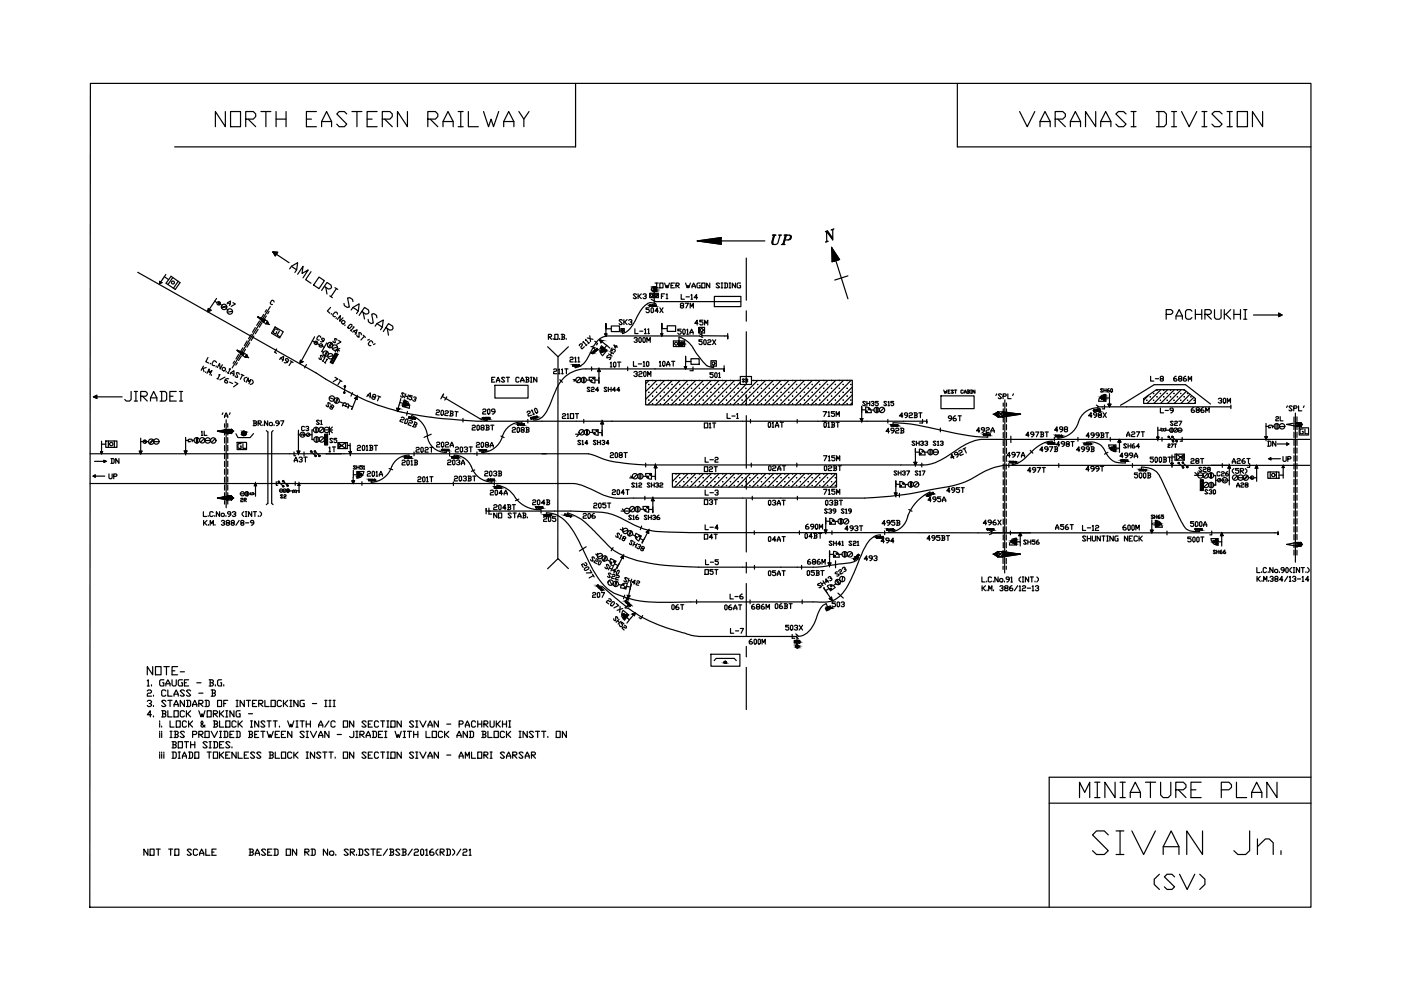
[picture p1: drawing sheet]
<svg xmlns="http://www.w3.org/2000/svg" width="297mm" height="210mm" viewBox="0 0 297 210" stroke-linecap="round" stroke-linejoin="round" font-family="sans-serif">
<defs><g id="words">
<text font-size="8.8" x="230.7" y="182.4">SIVAN Jn.</text>
<g font-size="6.6">
<text x="44.8" y="28.2">NORTH EASTERN RAILWAY VARANASI DIVISION</text>
<text x="227.9" y="170.4">MINIATURE PLAN</text>
<text x="243.8" y="189.8">(SV)</text>
</g>
<text font-size="5.3" x="25.4" y="86.4">JIRADEI</text>
<g font-size="4.9">
<text x="162.6" y="52.9">UP</text>
<text x="246.2" y="68.8">PACHRUKHI</text>
<text x="69.8" y="82.9">7T</text>
</g>
<g font-size="4.4">
<text x="47.3" y="66.3">A7</text>
<text x="60.7" y="72.7" transform="rotate(-90 60.7 72.7)">GL</text>
<text x="68.4" y="87.8">S8</text>
<text x="71.6" y="87.8">B</text>
<text x="76.9" y="86.1">A8T</text>
</g>
<g font-size="4">
<text x="133.3" y="64.6">SK3</text>
<text x="139.3" y="64.6">F1</text>
<text x="130.5" y="70.2">SK3</text>
<text x="143.2" y="66.7">87M</text>
<text x="146.4" y="70.2">45M</text>
<text x="69.8" y="74.1">S7</text>
<text x="128.4" y="79">10T</text>
<text x="133.3" y="81.1">320M</text>
<text x="243.1" y="82.2">L-8</text>
<text x="248" y="82.2">686M</text>
<text x="101.6" y="88.9">209</text>
<text x="153.1" y="90">L-1</text>
<text x="245.2" y="88.9">L-9</text>
<text x="251.5" y="88.5">686M</text>
<text x="257.5" y="86.8">30M</text>
<text x="69.5" y="91.4" transform="rotate(-90 69.5 91.4)">S1</text>
<text x="148.5" y="92.1">O1T</text>
<text x="187" y="93.1">492B</text>
<text x="200" y="90.3">96T</text>
<text x="206" y="92.8">492A</text>
<text x="222.6" y="92.8">498</text>
<text x="223" y="96">498T</text>
<text x="267.8" y="96">DN</text>
<text x="274.8" y="93.1">GL</text>
<text x="22.6" y="99.5">DN</text>
<text x="49.4" y="96.3">GL</text>
<text x="61.4" y="99.1">A3T</text>
<text x="68.8" y="97">1T</text>
<text x="93.8" y="99.8">203A</text>
<text x="148.5" y="101.2">O2T</text>
<text x="161.9" y="100.9">02AT</text>
<text x="217" y="101.2">497T</text>
<text x="219.4" y="97">497B</text>
<text x="227.2" y="97">499B</text>
<text x="229.3" y="101.2">499T</text>
<text x="251.5" y="99.5">28T</text>
<text x="253.3" y="101.2">S28</text>
<text x="260.3" y="99.5">A26T</text>
<text x="271.3" y="99.1">UP</text>
<text x="22.2" y="102.7">UP</text>
<text x="128.8" y="106.2">204T</text>
<text x="148.5" y="106.2">L-3</text>
<text x="195.8" y="107.6">495A</text>
<text x="257.2" y="102.3">C26</text>
<text x="114.3" y="111.8">205</text>
<text x="122.8" y="111.1">206</text>
<text x="148.5" y="108.3">O3T</text>
<text x="148.5" y="113.6">L-4</text>
<text x="207.4" y="112.5">496X</text>
<text x="223" y="113.6">A56T</text>
<text x="185.9" y="116.4">494</text>
<text x="148.9" y="121">L-5</text>
<text x="141.5" y="130.5">06T</text>
<text x="158.4" y="130.5">686M</text>
<text x="163.3" y="130.2">06BT</text>
<text x="175.7" y="129.8">503</text>
<text x="154.2" y="135.5">L-7</text>
</g>
<g font-size="3.5">
<text x="156.6" y="82.2">SB</text>
<text x="46.2" y="89.6">'A'</text>
<text x="189.8" y="89.6">492BT</text>
<text x="39.2" y="94.9">G</text>
<text x="42" y="93.5">1L</text>
<text x="63.1" y="92.4">C3</text>
<text x="69.1" y="94.9">S5</text>
<text x="229.3" y="93.8">499BT</text>
<text x="245.2" y="92.8">B</text>
<text x="246.6" y="96">27T</text>
<text x="247.3" y="91.4">S27</text>
<text x="269.5" y="90.3">2L</text>
<text x="50.1" y="107.6">2R</text>
<text x="58.6" y="106.9">S2</text>
<text x="61" y="105.8">B</text>
<text x="199.7" y="105.5">495T</text>
<text x="254.7" y="105.8">S30</text>
<text x="261.4" y="104.4">A28</text>
<text x="170" y="113.2">690M</text>
<text x="178.2" y="113.6">493T</text>
<text x="148.5" y="115.4">O4T</text>
<text x="182.4" y="119.9">493</text>
<text x="161.9" y="123.1">05AT</text>
<text x="124.9" y="127.7">207</text>
<text x="153.8" y="128.1">L-6</text>
</g>
<g font-size="3.1">
<text x="45.5" y="65.6">P</text>
<text x="66" y="74.1">C</text>
<text x="63.1" y="93.5">C</text>
<text x="52.2" y="106.2">G</text>
<text x="264.2" y="102.7">P</text>
</g>
<text font-size="2.6" x="29.6" y="94.9">P</text>
</g></defs>
<!-- layer: 0 -->
<g fill="none" stroke="#000" stroke-width=".25">
<path d="M19.2 17.7h258.7v174.6h-258.9zM122 17.7v13.4h-85M203 17.7v13.4h74.9M29.2 57.7l37.9 21.4 1.9 1.3M34.8 58.7l1 .6M35.2 58.2l-1.4 2 .1-.5 .3 .2-.4 .3M36.3 58.6l1.9 1.3-1 1.5-2-1.3zM36.6 58.8l-1 1.5M37.8 59.6l-1 1.5M58.9 53.5l-.5 .8-.5-.9 3.4 2.3M61.4 57l.4-.5 1.3-.8-.2 1.5-.4 .6M61.8 56.5l1.1 .7"/>
<path d="M63.1 58.2l1.1-1.7-.2 1.5 1.3-.8-1.1 1.7M65.9 57.6l-1.1 1.7 1.1 .8M67.6 58.7l1.2 .8-1.2 1.7-1.1-.8zM152.9 50.4l-5.1 .7M158.2 54.7v9M162.2 51.1h-14.4l5.1 .7M175.1 49.1h.3M175.2 49.1l.2 .1M175.4 49l1.1 1.6M175.5 51.2l-.2-.1-.2 .2M175.6 51.2l-.6 .1M176.3 52.5l1.7 2.5-1.6 .5z"/>
<path d="M176.3 52.5l3.5 10.9M176.6 50.5v.4l-1.4-1.8 .1 2M176.6 48.8v1.7l-1.1-1.5-.5 .1M176.7 48.6l-.1 .2-.3-.1M176.8 48.5l-.6 .3M179.8 58.5l-2.8 .9M43 78.1l.3 .7M43.1 77.6l-.4 .9M43.6 78.9v.1M43.7 77.9l-.8 .1M43.9 79.1l.5-.9v.8l.5-.4-.4 .8M44.1 75.8l-.5 .9 .7 .3"/>
<path d="M44.2 65.4l-.1 .7M44.3 65.5l.4 .3-.5 .3M44.6 77v.2M44.9 79.4l-.1 .2M45.9 76.9l-.4-.4-.3 .1-.3 .6 .1 .2 .5 .1M45.9 77.6l-.1 .2M45.9 63.3l-1.8 2.8M46.4 79.5l.2-.1-.4 .9M47.1 77.3l-.4 1-.1-1.3-.5 .9M47.2 78l.2-.1 .4 .1-.1 .6h-.3l-.3-.1v-.2zM47.7 80l-1.1 .5M48 78.7l-.1 .2"/>
<path d="M48.2 79l.3 .2M48.6 78.3l.2-.1-.4 .9M48.8 79.3l.2-.3 .6-.4v.8l-.2 .3M49 79l.6 .4M49.7 76.6l-.3 .4M50.3 76.9l-.3 .5M50.6 75.1l-.6 1M50.7 79.4v-.3l-.3-.1-.3 .1 .3 .9h-.2l-.4-.3M51.1 79.4l.6 .3M51.2 75.5l-.6 .9M51.4 79.5l-.4 .9M51.5 75.4l.5 .3"/>
<path d="M51.5 73.7l-.6 1M51.8 74.9l-1.6-.7 1.3 1.2M52.1 74.1l-.6 .9M52.3 75.2l-.5-.3-.3 .5M52.3 75.2l.3 .6-.6-.1zM52.4 80l-.5 .1-.2 .3 .2 .5M52.4 72.3l-.6 1M52.9 72.7l-.5 .9M53.3 70.9l-.6 .9M53.8 71.2l-.6 1M54.1 69.5l-.6 .9M54.7 69.8l-.6 1"/>
<path d="M55 68.1l-.6 .9M55.6 68.4l-.6 1M55.9 66.7l-.6 .9M56.2 67.8l-1.6-.6 1.3 1.1M56.5 67l-.6 .9M56.5 65.7l-.3 .5M57.1 66l-.3 .5M57.3 65l-8.1 13M58.1 64v-.2l-.5-.1-.3 .5v.2l.5 .1M58.7 74l-.5 .7 .4 .2M59.3 76.2l.2-.3 .6-.3v.7l-.3 .3M59.5 75.9l.6 .4"/>
<path d="M61 76.7l-.4-.3v-.3l.5 .1 .1 .2-.3 .5h-.6M61.5 76.5l.6 .4M61.8 76.7l-.5 .8M63.7 76.4l.5 .3-.6 .3zM65 77.3l-.4 .7M66.7 71.4l-3.1 5.6M68.3 76.5l.3 .2M68.4 75.7l-.3-.4-.2 .1 .2 .8-.4-.1-.1-.2M68.7 75.8h.2l-.5 .8M68.8 60.7l.8 .6 .5-.1 .2-.3-.1-.5-.9-.5-1.1 1.7M68.8 76.8l.2 .2M69.1 60.9l.2 1.4"/>
<path d="M69.2 76.2l.2-.1-.5 .8M69.5 74.6l-.6 1M69.9 62.7l.6 .4M70.1 65.2l-.7 .7 .5 .5M70.3 66.5l-.1 .1M70.3 76.6l-.1 .2 .4-.1-.1 .3M70.5 76.1l-.1 .3 .3 .2 .2-.2M70.5 76.2l.4 .2M70.6 75.4l-1.1 .3M70.7 75.8l.4 .2-.2 .2-.3-.2zM70.9 75.4l.4 .2-.1 .2-.4-.2zM71 61l.6 .4"/>
<path d="M71.1 74.8l.6 .3-1.1 2-.6-.3zM71.3 61.2l-1.1 1.7M71.4 67.4l-.2 .1M71.5 66.6v-.2l-.2-.2h-.3l-.4 .5 .3 .5 .2-.1M72.6 68l.3-.1 .2 .3-.2 .5-.5-.2zM72.7 67.4l-.7 .7 .2-1.2-.7 .8M73.2 68.9l-.1 .1M74.2 68.8l.4 .1v.2l-.4 .5h-.3l-.1-.3zM74.5 65.7l.3-.5 1.3-.8-.1 1.5-.4 .6M74.8 70.4l.2-.2 .7-.3-.4 1M74.8 64l-.1-.5-.5-.4-.5 .1 .4 1.9-.5 .1-.6-.4-.1-.5M74.8 65.2l1.2 .7"/>
<path d="M74.9 69.3h.2l-.7 .8M75 70.2l.5 .4M76.6 71v-.3l-.5-.2v1h-.2l-.3-.5M76.7 66l.9 .6 .4-.1 .2-.3-.1-.5-.8-.5-1.2 1.7M77 71.1l.5 .4M77 66.2l.3 1.4M77.2 71.3l-.7 .8M78.3 72l-.3 .1M79 72.7l-.3-.5-.2 .1-.4 .5v.3l.3 .2h.2M79.5 69.2l.4-.6 1.4-.8-.2 1.6-.4 .5M79.5 72.9l-.3 .2M79.9 67.4l-.1-.5-.5-.4-.5 .1 .3 1.9-.4 .1-.6-.4-.1-.5"/>
<path d="M79.9 68.6l1.2 .8M81.8 69.5l.9 .5 .4-.1 .2-.3v-.4l-.9-.6-1.1 1.7M82.1 69.6l.3 1.5M104.9 80h-.6v1h.6M107.3 80h.7M107.7 80v1M111.4 80h.6l.1 .2-.1 .3M111.6 80v1M112.5 80h.3M112.6 80v1M113.8 80v1l-.7-1v1M116.1 73.5l2.2 2.1 2.2-2.1"/>
<path d="M116.3 71.4h.5l.2-.3-.2-.2h-.5v1.1M116.4 71.4l.6 .6M117.3 71.8v.2M117.4 78.4l.1-.2h.4l.2 .2-.2 .3h-.4l-.1 .2v.3h.7M117.6 70.9h.7v1.1h-.7zM118.3 75.6v42.8M118.4 78.4l.2-.2v1M118.4 79.2h.3M118.6 71.8v.2M119 70.9h.5l.2 .2-.2 .3M119.1 78.4l.1-.2v1M119.1 79.2h.3"/>
<path d="M119.2 71.4h.3l.2 .4-.2 .2h-.5M119.2 70.9v1.1M119.7 78.2h.7M120 71.8v.2M120.1 78.2v1M120.8 75.9l.2-.2h.4l.1 .2-.1 .3h-.4l-.2 .2v.3h.7M121.4 77.3h.9v.3h-.9zM121.9 75.9l.1-.2v1M121.9 76.7h.3M122.3 77.5h.3M122.5 75.9l.2-.2v1M122.5 76.7h.4"/>
<path d="M122.8 73.3v-.2l.3-.2 .4 .1-.3 .5 .2 .5 .5-.5M123.6 72.7v-.3l.7 .8M124.1 72.2v-.2l.7 .8M124.4 73.1l-.2 .2M124.5 71.7l1.2 .3M125 72.6l-.3 .2M125 71.2l.2 1.2M125.4 77.8v.8M125.7 73.8l-.7 1.4a4 4 0 0 1-3.1 2.8v-.4M125.8 73.6l.4 .6M125.8 73.4l-.5 .1M125.9 74.5l.7-.6 .2 .2-.7 .6z"/>
<path d="M126 74.6l-.2 .1M126.1 72.3l.6 .5-.2 .3M126.2 73.7l-.6 .1M127 78.2l.3 .6h-.6zM127 78.2v2.9M127.2 72.1l.2 .6 .3-.5-.5-.1 1 .8M127.5 73.3a1.42 1.42 0 0 0 .2 2.1M127.6 73.3l1.1 1-1 1.1M128.2 70.8h.5l-.2 .5zM128.2 72.9l.4 .3M129.3 73.8l-.7-.6-.5 .7M129.6 69.7h-1.1v-1.1v2.7"/>
<path d="M129.8 73.8l-.3 .5 .2 .2 .2-.4 .5 .1-.1 .4-.2 .1M130.8 73.3l-.3 .5-.3-.7 .7 .5M134.4 71.7l.2-.1h.3l.2 .3-.3 .2M134.9 72.1l.2 .1-.2 .4h-.3l-.2-.2M135.5 71.7l.1-.1 .4 .1v.7l-.2 .2-.3-.2zM136.3 71.7l.2-.1 .3 .1v.7l-.2 .2-.3-.2zM136.6 69.9l.2-.2v1M136.6 70.7h.4M137.1 72.6v-1l.4 .6 .4-.6v1M137.4 69.9l.1-.2v1M137.4 70.7h.3M137.7 65.3h-.7v.3h.5l.2 .2v.3l-.2 .2h-.4l-.1-.2"/>
<path d="M138 65.4l.2-.1 .3 .1v.7l-.1 .2-.4-.2zM139.1 64.3l-1.1-.1a3.7 3.7 0 0 0-2.5 2.2l-.3 .5a6.4 6.4 0 0 1-2.9 3.7l-.3 .1M139.1 64h17.9M139.6 65.9h-.7l.5-.6v1M139.9 65.3l.7 1M140.1 70.8h.4l-.2 .4zM140.5 76.8l.2-.2 .3 .2v.7l-.2 .1-.3-.1zM140.6 65.3l-.7 1M141.3 77.6v-.3l.4-.7 .3 .7v.3M141.3 77.3h.7M141.5 69.1h1.7v1.2h-1.7zM141.5 69.7h-1.2v-1.1v2.6"/>
<path d="M142.4 76.6h.7M142.7 76.6v1M142.8 72.3h2.3v1.2h-1.1v-1.2v1.2h-1.2zM144 71.5v.8M144 71.5l1.5 .7 .9 .8 .6 .9M144.4 69.8h-.7v.3h.5l.2 .2v.3l-.2 .3h-.3l-.2-.3M144.8 70l.1-.2 .4 .2v.6l-.2 .3-.3-.3zM145 72.5l-.8 .8M145.1 77.8h.5l-.2 .4zM145.4 60l.3 1 .2-.5 .1 .5 .4-1M146.5 76.1h1.7v1.1h-1.7zM146.5 76.7h-1.1v-1.1v2.6"/>
<path d="M146.7 61v-.3l.4-.7 .3 .7v.3M146.7 60.7h.7M146.9 77.8v.8h-.6M147 73.9a12.6 12.6 0 0 0 3.2 3.8l1.1 .2M148.3 71.2h-19.7l-.6 .2a3.7 3.7 0 0 0-2.1 1.9M148.4 60h-.5l-.1 .2v.7l.1 .1h.5v-.5h-.1M148.8 60h.7v1h-.7zM148.9 72h-.7v.4h.5l.2 .1v.4l-.2 .2h-.3l-.2-.2M149.2 72.2l.2-.2 .3 .2v.7l-.2 .2-.3-.2zM150.1 72.2l.1-.2h.4l.1 .2-.1 .3h-.4l-.1 .2v.4h.6M150.5 60v1l-.7-1v1M150.7 76.5h1.2v1.1h-1.2z"/>
<path d="M151.1 72l.7 1.1M151.2 79h-.7v.4h.5l.2 .1v.4l-.2 .1h-.3l-.2-.1M151.3 77.4v.6M151.5 62.9h5.6v2.1h-5.6zM151.5 79.2l.2-.2 .3 .2v.7l-.1 .1-.4-.1zM151.8 72l-.7 1.1M152.4 79.2l.2-.2v1M152.6 60.2l-.2-.2-.6 .2 .8 .7-.2 .1-.6-.1M152.9 60h.3M152.9 61h.3M153.1 60v1M153.5 77.5v1.2v-.5h-29.3a6.8 6.8 0 0 0-6.4 4.7 20 20 0 0 1-2.5 5.1l-.1 .2a2.43 2.43 0 0 1-2 .9l-.1-.3"/>
<path d="M153.6 60h.5l.1 .2v.7l-.1 .1h-.5M153.7 60v1M154.3 70.7v1.1v-.6h-5.2l-.7-.3M154.6 60h.3M154.6 61h.3M154.8 60v1M155.9 60v1l-.6-1v1M157 60h-.6l-.1 .2v.7l.1 .1h.6v-.5h-.2M158.2 65.9v2.2M158.2 70.3v11.1M265.8 66.8h6l-.7-.4v.7l.7-.3M19.1 96.2h50.1"/>
<path d="M19.8 84.1l.7-.3v.7l-.7-.4h6.1M21.5 93.5v2.7M21.5 94.2h.9M22 97.6l.5 .2h-2.4M22.4 93.5h2.4v1.4h-2.4zM23 93.5v1.4M24.2 93.5v1.4M29.5 95.7h.6l-.3 .5zM29.8 92.9v3.3M32.6 93.6l1.1 .1M39.4 92.7v3.5l-.3-.6h.6l-.3 .6M46 80.2l.3 .2"/>
<path d="M47.6 91.1v1.1M47.6 92.8v1.1M47.6 94.5v1.1M47.6 96.1v1.2M47.6 97.8v1.1M47.6 99.5v1.1M47.9 89v18.6M48.3 91.1v1.1M48.3 97.8v1.1M48.3 99.5v1.1M48.5 80.3l-.7 .1-.2 .4 .1 .3 .5 .1v-.4l-.4-.3M48.7 81l.6 .3"/>
<path d="M49.1 91v.8l-.8-.8v.8h.8v-.8l-3 .4 2.2 .4h.8l.4-.4-.4-.4-.8 .8M49.8 81l.6 .4-.9 .6M52.2 81.1l.4-1v.8l.6-.4-.4 .9M53.5 80.6l.2 .5-.2 .3-.4 .1M53.7 89.2h.5l.2 .2-.2 .3M53.8 89.7h.4l.2 .4-.2 .1h-.5M53.8 89.2v1M54.7 89.7h.5l.2-.3-.2-.2h-.5v1M54.9 89.7l.5 .5M55.7 90.1v.1M56.5 91.3l.3 .3v15.1l-.3 .3M56.8 89.2v1l-.7-1v1"/>
<path d="M57.3 89.6h.3l.2 .1v.4l-.2 .1h-.3l-.2-.1v-.4zM57.9 91.3l-.3 .3v15.1M58.1 90.1v.1M59.2 89.7h-.6l-.2-.1 .2-.4 .6 .2v.5l-.6 .3M59.5 89.2h.7l-.5 1M63.3 91.2v5l-.3-.5h.6l-.3 .5M67 92.7v1.1M67.2 92.7v1.1M72.9 96.2h51.8l1.1 .3a20.2 20.2 0 0 0 8 1.9l3.1 .2h28.7M73.6 94.4h.6M74 83.1a40.4 40.4 0 0 0 7.8 3.3l3.4 1 4.9 .9 3.7 .5 7.3 .5h90.4M74 95.7h.5l-.2 .5z"/>
<path d="M74.2 94l.1 2.6M74.9 99.7v1h.8M75.4 98.9l-.4-.2-.1 .2 .5 .4-.1 .2-.4-.2M75.6 98.7v.8M75.6 99.1h.5M75.8 94.6l.1-.2h.4l.1 .2-.1 .3h-.4l-.1 .2v.4h.6M76.1 98.7v.8M76.8 94.6l.2-.2 .3 .2v.7l-.1 .2-.4-.2zM76.9 98.7h-.5v.3l.5 .1v.2l-.2 .2-.3-.2M77.1 98.9l.1-.2v.8M77.1 99.5h.2M77.1 100a1.42 1.42 0 0 1-1.5 1.4"/>
<path d="M77.2 100h-1.5v1.4M77.7 94.6l.1-.2v1.1M77.7 95.5h.3M78.3 94.4h.6l.1 .2-.1 .3M78.5 94.9h.4l.1 .4-.1 .2h-.6M78.5 94.4v1.1M79.4 94.4h.6M79.7 94.4v1.1M82.5 99.3l.8 .3M85 84.5l-.2 .8M85.1 88.5l.2-.1 .3 .1 .1 .4-.8 .1-.1 .3 .6 .3M85.2 97.7l.2-.1h.4l.1 .1-.1 .4h-.4l-.2 .1v.4h.7"/>
<path d="M85.5 85.5l-.7-.2-.5 1.9-.2-.6 .6 .1-.4 .5M85.7 84.8a1.41 1.41 0 0 1 1.1 1.8l-1.5-.4zM85.7 83.6l-.4-.3-.1 .1 .3 .7h-.5l-.1-.2M85.9 83.9l.6 .2M86 88.9l.3-.1 .2 .3-.2 .6-.3 .1-.2-.2zM86 83.5l-.2 .9M86.1 97h.2M86.3 97.7l.1-.1 .4 .1v.7l-.2 .2-.3-.2zM86.3 96.8h1v.4h-1zM86.4 87.2l-.2 .8M86.6 83.7l-.3 .9M86.7 88.3l.9 .2-.1 .3-.9-.1z"/>
<path d="M86.7 96.8v-.3a4.1 4.1 0 0 0-3.9 3.1 4.7 4.7 0 0 1-4.1 2.7v-.4M86.8 89.2l.3-.1 .3 .4-.2 .2h-.6l-.1 .3 .7 .3M87.2 97.7l.1-.1v1M87.2 98.6h.3M87.3 88.1a5.2 5.2 0 0 1 3.3 4.3M87.3 88.2l-.1 .3M87.4 84l-.5-.2-.1 .3 .4 .1v.5h-.4l-.2-.2M87.6 88.7l.2 .1M87.7 84.2h.5l.1 .2-.1 .2h-.3M87.8 95.8v.8M87.8 97.6h.5l.2 .1-.2 .4M87.8 90l.3 .1 .1 .4-.2 .1-.6-.2"/>
<path d="M87.8 89.4l.5 .2 .1 .3-.3 .2M88 98.1h.3l.2 .3-.2 .2h-.5M88 97.6v1M88 89.5l-.4 1M88 84.7l.1 .3-.2 .1-.4-.3M88.2 95l.2-.1h.3l.2 .1-.2 .4h-.3l-.2 .1v.4h.7M89.2 95l.2-.1 .3 .1v.7l-.1 .2-.4-.2zM90.1 95l.2-.1h.3l.2 .1-.2 .4h-.3l-.2 .1v.4h.7M90.6 92.4a3.9 3.9 0 0 0 4 3.5M91.1 94.9h.7M91.4 92.1l-1.5 .6M91.5 94.9v1"/>
<path d="M92.5 87.1l.2-.2 .5 .2-.2 .3h-.3l-.2 .2-.1 .3 .7 .1M92.6 93.9l.1-.1h.4l.1 .1-.1 .4h-.4l-.1 .1v.4h.6M93.5 84.6l.6-1-.3 .5 8 4.7M93.5 87.2l.2-.2 .4 .2-.1 .7-.2 .1-.3-.2zM93.6 93.9l.2-.1 .3 .1v.7l-.2 .2-.3-.2zM94.4 87.2l.2-.1 .5 .2-.2 .3h-.4l-.2 .1v.4h.7M94.4 93.9l.2-.1h.3l.2 .1-.2 .4h-.3l-.2 .1v.4h.7M94.7 84.1l-.4 .7M95.4 87.2h.6l.1 .3-.2 .2M95.4 94.8v-.4l.4-.6 .3 .6v.4M95.4 94.4h.7M95.5 87.7h.4l.1 .4-.7 .1"/>
<path d="M95.6 87.2l-.1 1M96.5 87.2l.6 .1M96.5 94.9l.2-.1h.4l.1 .1-.1 .4h-.4l-.2 .2v.3h.7M96.8 87.3l-.1 1M97.6 94.9l.1-.1 .4 .1v.8l-.2 .1-.3-.1zM98.2 88.7v.8M98.4 94.9l.2-.1 .5 .1v.2l-.4 .2M99.5 94.8h.6M99.8 94.8v1M99.9 98.9a4.7 4.7 0 0 0 4.4 3.3M100.1 90.3l.2-.1h.3l.2 .1-.2 .4h-.3l-.2 .1v.4h.7M101 94l.2-.2h.3l.2 .2-.2 .3h-.3l-.2 .2v.3h.7"/>
<path d="M101.1 90.3l.2-.1 .3 .1v.7l-.1 .2-.4-.2zM101.6 95.3h.9v.3h-.9zM102 94l.2-.2 .3 .2v.6l-.2 .2-.3-.2zM102.1 90.7l-.1-.4 .1-.1h.4l.1 .3-.6 .3 .1 .4h.4l.1-.2-.1-.3M102.2 95.6v.4M102.6 95.5h.2M103 90.2h.5l.2 .1-.2 .4M103.1 94.3l-.2-.3 .2-.2h.3l.2 .3-.7 .4 .2 .3h.3l.2-.2-.2-.3M103.2 90.7h.3l.2 .3-.2 .2h-.5M103.2 90.2v1M103.9 94.8v-.3l.4-.7 .3 .7v.3M103.9 94.5h.7"/>
<path d="M104.3 80.5h.3M104.4 90.2v1M104.9 81.7h7.1v2.7h-7.1zM105.3 81v-.3l.3-.7 .3 .7v.3M105.3 80.7h.6M105.6 99.9h.6l.1 .2-.1 .3M105.8 99.9v1M106.2 92.4l.7 .4M107 80.2l-.2-.2h-.3l-.2 .2 .7 .6-.2 .2h-.3l-.2-.2M108.6 90.8l.2-.2h.3l.2 .2-.2 .3h-.3l-.2 .2v.3h.7M109.6 90.8l.2-.2 .3 .2v.7l-.1 .1-.4-.1zM110 90h.3"/>
<path d="M110.1 80.2l-.2-.2h-.4l-.1 .2v.6l.1 .2h.4l.2-.2M110.3 89.8h.9v.4h-.9zM110.4 81v-.3l.3-.7 .4 .7v.3M110.4 80.7h.7M110.6 89.5a4.2 4.2 0 0 0-4.1 3.1 4.7 4.7 0 0 1-4.4 3.4M110.6 91.1l-.1-.3 .1-.2h.4l.2 .4-.7 .3 .1 .3h.4l.2-.1-.2-.4M110.6 89.5v.3M111.5 90.6h.5l.2 .2-.2 .3M111.6 80.5h.4l.1 .3-.1 .2h-.6M111.7 91.1h.3l.2 .4-.2 .1h-.5M111.7 90.6v1M111.7 87.5l.1-.3h.6l-.1 .4-.3 .1-.1 .3 .1 .3 .7-.3"/>
<path d="M111.9 88.9v.8M112.5 81h.3M112.5 88.5l.9-.2 .1 .4-.9 .2zM112.7 87.1l.1-.2 .3 .9M113.3 87.8l-.3 .1M113.4 86.6l.4 .1 .2 .6-.1 .2h-.3l-.3-.6zM113.7 88.5h-.3M118.7 80.5l.5 .6M119.2 87.9l.2-.2h.3l.2 .2-.2 .3h-.3l-.2 .2v.3h.7M120.3 87.9l.1-.2v1M120.3 88.7h.3M120.9 87.7h.7v1h-.7z"/>
<path d="M121.5 80.5h.5l-.3 .3M122 87.7h.7M122 92.1h.8l-.5 .5M122.3 87.7v1M123 80.2l-.7 .8M123.1 93.5l-.1-.1-.5 .1 .6 .6-.1 .2-.5-.2M123.4 93.5l.2-.1v.9M123.4 94.3h.3M123.7 80v1.1M123.7 91.3l-.7 .8M123.8 88.9v.8M123.9 80v1.1"/>
<path d="M124.4 80.6h.6M124.4 91.1v1.1M124.5 91.1v1.1M124.6 94h-.6l.4-.6v.9M125 91.7h.7M125.1 82.3l-.1-.2h-.3l-.2 .2 .6 .6-.1 .1-.5-.1M125.4 82.3l.4-.2 .2 .3-.6 .3v.3h.6M125.6 91.1h1.2v1.2M125.6 91.1a1.04 1.04 0 0 0 1.2 1.2M126.1 81.2a1.04 1.04 0 0 1-1.2-1.2h1.2v1.2M126.1 80.6h.9v.7M126.4 93.5l-.1-.1-.5 .1 .6 .6-.1 .2-.5-.2"/>
<path d="M126.7 93.4v.9M126.7 93.8h.6M126.8 91.7h.9v.7M126.9 82.7h-.6l.4-.6v.9M127 81.1h.1M127.3 93.4v.9M127.6 93.5l.1-.1 .5 .1v.2l-.3 .1M127.7 92.3h.1M127.7 89.3l.3 .6h-.6zM127.7 89.3v3M128 93.8l.2 .2-.2 .3h-.3l-.1-.2M128.7 82.3l-.5-.2-.1 .2 .6 .6-.2 .1-.4-.1"/>
<path d="M129 82.1v.9M129 82.6h.6M129.1 94h-.6l.4-.6v.9M129.4 96.2l.2-.2h.3l.2 .3-.2 .2h-.3l-.2 .2v.3h.7M129.6 82.1v.9M130.5 82.7h-.6l.4-.6v.9M130.6 96l.3 .2v.6l-.1 .2-.4-.2v-.6zM131.4 82.7h-.6l.4-.6v.9M131.4 96.5l-.1-.2 .1-.3h.4l.1 .3-.1 .2h-.4l-.1 .3 .1 .2h.4l.1-.2-.1-.3M132.3 96h.7M132.6 96v1M136.9 98.2v.8"/>
<path d="M139 98.6l.3 .6h-.6zM139 98.6v2.9M139.2 80.7l-2.3 2.3M140.9 80.7l-4 4M142.5 80.7l-5.1 5.1M144.2 80.7l-5.2 5.1M145.8 80.7l-5.1 5.1M147.5 80.7l-5.2 5.1M149.1 80.7l-5.1 5.1M150.8 80.7l-5.2 5.1M152.4 80h.3M152.4 80.7l-5.1 5.1"/>
<path d="M154.1 80.7l-5.2 5.1M155.7 80.7l-5.1 5.1M157 80.7h-20.1v5.1h43.8v-5.2l-21.4 .1M157 81.1l-4.8 4.7M158.1 81.5l-4.2 4.3M158.2 83.1l-2.7 2.7M158.2 83.7v2.2M158.2 88.1v11.2M159.1 88.9v.8M159.3 98.2v.8M162.3 80.7l-5.2 5.1M163.1 89.5l.3 .2v.7l-.2 .2-.3-.2v-.7z"/>
<path d="M163.7 89.7l.2-.2v1.1M163.7 90.6h.4M163.9 80.7l-5.1 5.1M164.4 90.6l.3-1.1 .4 1.1M164.4 90.2h.7M165.4 89.5h.7M165.6 80.7l-5.2 5.1M165.8 89.5v1.1M167.2 80.7l-5.1 5.1M168.9 80.7l-5.2 5.1M169 88.9v.8M170.5 80.7l-5.1 5.1"/>
<path d="M172.2 80.7l-5.2 5.1M173.8 80.7l-5.1 5.1M174.5 87.3h.7l-.5 1M174.6 96.6h.7l-.5 1.1M174.8 98.9l.1-.2 .4 .2v.7l-.2 .2-.3-.2zM174.9 89.5l.3 .2v.7l-.2 .2-.3-.2v-.7zM175.5 80.7l-5.2 5.1M175.5 89.7l.2-.2v1.1M175.5 90.6h.4M175.6 87.4l.2-.1v1M175.6 88.3h.3M175.6 98.9l.2-.2 .5 .2-.2 .4h-.3l-.2 .1v.4h.7"/>
<path d="M175.7 96.8l.1-.2v1.1M175.7 97.7h.3M176.3 89.5h.5l.1 .2-.1 .4M176.4 90.1h.4l.1 .3-.1 .2h-.5M176.4 89.5v1.1M176.7 98.7h.5l.2 .2-.2 .4M176.9 99.3h.3l.2 .3-.2 .2h-.5M176.9 98.7v1.1M176.9 87.3h-.6v.3h.5l.1 .2v.3l-.1 .2h-.4l-.1-.2M177 96.6h-.7v.4h.6l.1 .2v.3l-.1 .2h-.4l-.2-.2M177.2 80.7l-5.2 5.1M177.3 88.3v-1l.3 .7 .4-.7v1"/>
<path d="M177.3 89.5h.7M177.4 97.7v-1.1l.3 .8 .3-.8v1.1M177.6 89.5v1.1M177.7 98.7h.7M178 98.7v1.1M178.8 80.7l-5.2 5.1M180.5 80.6l-5.2 5.2M180.7 82.1l-3.8 3.7M180.7 83.7l-2.1 2.1M180.7 85.4l-.5 .4M182.4 88.8h.6l-.3 .5zM182.7 86.2v.7h.8"/>
<path d="M182.7 86.3h.1M182.7 86.3v3M183.5 85.2l-.1-.1-.5 .1 .6 .6-.1 .2h-.4l-.1-.2M183.5 86.3a1.04 1.04 0 0 1 1.2 1.2h-1.2zM183.8 85.1v.9M183.8 85.5h.6M184.4 85.1v.9M184.6 86.9h.7M184.7 85.2l.2-.1 .4 .1v.2l-.3 .1M185.2 85.5l.1 .2-.1 .3-.5-.2M185.8 86.4v1.1M186 86.4v1.1"/>
<path d="M186.2 85.1h-.6v.3l.6 .1-.2 .5-.4-.2M187.4 86.5l-.8 .8M188 85.2l-.2-.1-.4 .1 .6 .6-.2 .2h-.3l-.1-.2M188.3 85.2l.2-.1v.9M188.3 86h.3M189.3 89.6a38.4 38.4 0 0 1 10.1 1.6 43.4 43.4 0 0 0 10 1.5M189.5 85.1h-.6v.3l.6 .1-.2 .5-.4-.2M190.1 100l-.4-.1-.1 .1 .5 .6-.1 .1h-.3l-.1-.1M190.4 99.9v.8M191 99.9v.8M191.3 100l.5-.1 .1 .2-.3 .2M192.2 99.9h.7l-.5 .8"/>
<path d="M193.8 98h.6l-.3 .6zM194.1 95.2v.7h.8M194.1 95.3h.1M194.1 95.3v3.3M194.3 94h.6M194.6 100l-.4-.1-.2 .1 .6 .6-.1 .1h-.3l-.2-.1M194.9 93.5v.9M194.9 95.2a1.04 1.04 0 0 1 1.2 1.2M194.9 100l.2-.1v.8M194.9 95.3v1.2h1.3M195.2 93.7l.1-.2 .5 .2v.1l-.3 .2M195.4 98.2v.8"/>
<path d="M195.5 99.9h.6l-.4 .8M195.6 94l.2 .1-.2 .3h-.3l-.1-.1M196.1 93.7l.4-.2 .2 .3-.3 .2M196.1 95.9h.6M196.5 94l.2 .1-.2 .3-.4-.1M197.2 95.3v1.1M197.4 95.3v1.1M197.9 95.9h1.1M198.4 93.7l-.1-.2-.4 .2 .5 .6-.1 .1-.4-.1M198.8 93.7l.1-.2v.9M198.8 94.4h.3M199.4 93.7l.1-.2 .5 .2v.1l-.3 .2"/>
<path d="M199.5 83.9h7v2.7h-7zM199.8 94l.2 .1-.2 .3h-.3l-.1-.1M200.1 82.7l.2 .7 .1-.4 .2 .4 .2-.7M201 83h.2M201.5 82.7h-.5v.7h.5M202.2 82.8h-.5l.5 .5-.2 .1-.3-.1M202.3 96.8l-.7 .3 .2-.8 .4 .9M202.4 82.7h.4M202.6 82.7v.7M203.1 96.3l-.5 .2-.3-.3 .4-.3 .3 .1 .2 .4-.4 .5M203.3 95.8l.1-.2 .3-.2 .3 .3-.1 .2-.3 .1v.6l.6-.3M204.2 82.8h-.5v.5l.2 .1 .3-.1"/>
<path d="M204.4 83.4l.3-.7 .2 .7M204.4 83.1h.5M204.5 95.1l.4 .9M204.8 94.9l-.6 .3M205.1 82.7h.4v.3M205.2 83h.3l.1 .3-.5 .1M205.2 82.7v.7M205.8 83.4h.2M205.8 82.7h.2M205.9 82.7v.7M206.7 82.7v.7l-.5-.7v.7M208.6 93.2a11.2 11.2 0 0 0-6.5 2.7 11.2 11.2 0 0 1-6.4 2.7h-26.7"/>
<path d="M211.3 83.5l-.2 .3M211.6 87.3l-.9 .5 .9 .6h1.1l-1.1-1.1v1.1l1.1-1.1h-1.1v1.1h1.1v-1.1l3.7 .5-3.7 .6M212.3 83.7l-.1-.2h-.4l-.1 .2 .6 .7-.1 .1h-.4l-.1-.1M212.7 84h.5l.1-.3-.1-.2h-.5v1M212.7 85.5v.6M212.7 86.7v1.1M212.7 93.4v1.1M212.7 95v1.1M212.7 96.7v1.1M212.7 98.4v1.1M212.9 93.2h64.8M213 84.8v36.7"/>
<path d="M213.3 98.4v1.1M213.4 85.5v.6M213.4 86.7v1.1M213.4 93.4v1.1M213.4 95v1.1M213.4 96.7l-.1 1.1M213.7 83.5v1h.7M213.9 98.3v.8M214 97.8h1v.3h-1zM214.2 96.6h-.7l.5-.7v1M214.3 92.5v1.3M214.9 83.5l-.2 .3"/>
<path d="M215 98h.2M215.2 96.4h-.5l-.2-.1 .2-.4h.3l.2 .2v.5l-.5 .3M215.5 95.9h.7l-.5 1M216.6 96.9v-.3l.3-.7 .3 .7v.3M216.6 96.6h.6M218.2 92.3h-.7l.5-.7v1M219.2 92.1h-.5l-.2-.3 .2-.2h.3l.2 .2v.5l-.5 .3M219.6 91.6h.6l-.5 1M220.6 91.6h.5l.2 .2-.2 .3M220.8 92.1h.3l.2 .3-.2 .2h-.5M220.8 91.6v1M223.1 93.5a6.1 6.1 0 0 0-4.4 2.3l-1 .9a4.6 4.6 0 0 1-3.1 1.8v-.4"/>
<path d="M224.5 98.3v.8M230.3 94v-.2a3.6 3.6 0 0 1 4.4 2.5 3.5 3.5 0 0 0 3.9 1.9v-.4M231.5 88.2h-.7l.5-.7v1M232.1 87.1h.3M232.4 86.9h.9v.3h-.9zM232.4 85.9l.6 .4h23.4M232.5 88h-.5l-.2-.3 .2-.2h.4l.1 .2v.5l-.5 .3M232.8 86.2v.6M233 88l-.1-.2 .1-.3h.4l.1 .3-.1 .2h-.4l-.1 .3 .1 .2h.4l.1-.2-.1-.3M233.2 86.6a3.9 3.9 0 0 0-4.6 3M233.8 82.5l-.3-.1-.2 .1 .5 .5h-.5M233.9 87.5l.7 1"/>
<path d="M234 82.4v.7M234 82.8h.5M234.2 85.9v.8h-.5M234.5 83.6v1.5h-1.6a1.42 1.42 0 0 1 1.5-1.5M234.5 82.4v.7M234.6 87.5l-.7 1M234.9 95.9l-.7 .4M235.1 94.3a1.42 1.42 0 0 0 1.4 1.4M235.1 82.4l-.3 .3v.3h.4l-.1-.2h-.3M235.2 83.5v.9h-.7M235.2 84.9v1.4l-.3-.6h.6l-.3 .6M235.2 84.4v.5"/>
<path d="M235.5 82.5l.1-.1 .3 .1v.5l-.2 .1-.2-.1zM236.6 95h.7v.9M236.6 94.3v1.5M237.3 93.2l.3 .5h-.5M237.9 97.6h.3M238.1 96.7h-.7l.5-.7v1.1M238.2 97.5h.9v.3h-.9zM238.8 94.3l-.1-.2-.5 .2 .6 .6-.1 .1-.5-.1M238.9 92.6v-.4l.3-.6 .4 .6v.4M238.9 92.2h.7M239.1 96.5h-.5l-.2-.3 .2-.2h.4l.1 .2v.5l-.5 .4M239.2 94.1v.9"/>
<path d="M239.2 94.6h.6M239.8 94.1v.9M239.9 91.7l.2-.1h.3l.2 .1-.2 .4h-.3l-.2 .1v.4h.7M240.1 98.3v.8M240.1 96.5h-.5l-.1-.3 .1-.2h.4l.1 .2v.5l-.5 .4M240.5 97.1v-.4l.3-.7 .4 .7v.4M240.5 94.1l-.4 .3v.5l.1 .1 .5-.1-.2-.3h-.4M240.5 96.7h.7M240.9 91.6h.7l-.5 1M241.5 99.5h1v.3h-1zM241.5 94.7h-.6l.5-.6v.9M242 91.6h.6"/>
<path d="M242 99.5v-.5a4.2 4.2 0 0 1 4.5 3.1l3 6.6a10.8 10.8 0 0 0 2.2 3.6l.8 .3 1.1 .1h.7v-.3M242.3 91.6v1M242.5 84.5v1h10.9v-1l-2.3-1.9h-5.9l-2.7 1.9M242.5 99.7h.2M243.5 83.8l-1 1.1M244.5 96.9h-.6v.4h.5l.1 .1-.1 .6h-.4l-.1-.2M244.9 97.1l.2-.2 .3 .2v.7l-.2 .2-.3-.2zM245.8 97.1l.1-.2 .4 .2v.7l-.2 .2-.3-.2zM246.1 82.6l-2.9 2.9M246.6 96.9h.5l.2 .2-.2 .3M246.8 97.4h.3l.2 .4-.2 .2h-.5M246.8 96.9v1.1"/>
<path d="M247.6 82.6l-3 2.9M248 96.9v1.1M248.3 98.2h.4l-.2 .5zM248.5 97.2v1.9M249 82.6l-2.9 2.9M249.1 96.3v1.3h2M249.5 97.6v-1.3l1.6 1.3v-1.3l-1.6 1.3M250 98.3l.8 .7M250.4 82.6l-2.9 2.9M251.5 83l-2.6 2.5M252.3 83.6l-1.9 1.9M256.7 85.7l-5.3-4.1h-6.7l-7.1 4.3"/>
<path d="M266.4 98.7v3.4M268.4 89.8v3.4l-.2-.6h.5l-.3 .6M269 97.3l.4-.2v.4l-.4-.2h2.5M270.8 94.1h2.4l-.4-.2v.5l.4-.3M272.1 98.7v2.7M273 86l-.2 .4M274 86.2l-.2-.2h-.3l-.2 .2 .7 .7-.2 .2h-.3l-.2-.2M274.3 86.6h.5l.2-.4-.2-.2h-.5v1.1M274.3 100v1.1M274.6 87.6v31.6M275 88.4v1M275 100v1.1"/>
<path d="M275.3 86v1.1h.7M275.8 89.6v.8l-.8-.8v.8h.8v-.8l-3 .4 2.2 .4h.8l.4-.4-.4-.4-.8 .8M276.5 86l-.2 .4M277.7 98.7h-64.9a16.8 16.8 0 0 0-6.9 2.9 18.2 18.2 0 0 1-4.9 1.6l-2.3 .4a86.3 86.3 0 0 1-15.4 2h-49.8a12.2 12.2 0 0 1-8.2-1.9 8.9 8.9 0 0 0-4.1-1.2h-102.1M19.8 101l.4-.3v.5l-.4-.2h2.4M43.1 108.5v1h.7M43.2 110.3v1.1M43.3 110.9l.6 .5M43.9 110.3l-.7 .6M44.1 109.3v.2M44.2 111.2v.2M44.6 111.4v-1.1l.3 .7 .3-.7v1.1"/>
<path d="M45.2 108.7l-.2-.2h-.4l-.1 .2v.6l.1 .2 .6-.2M45.5 109.3v.2M45.6 111.2v.2M46.6 108.5v1l-.7-1v1M46.9 109l.2-.2h.3l.2 .2v.3l-.2 .2h-.3l-.2-.2zM46.9 110.5l.2-.2h.3l.2 .2v.2l-.3 .2M47.4 110.9l.2 .1-.2 .4h-.3l-.2-.2M47.6 101.2v1.1M47.6 102.8v1.1M47.6 104.5v1.1M47.6 106.2v.7M47.9 109.3v.2"/>
<path d="M48.1 110.9l-.2-.2 .2-.4h.4l.2 .4-.2 .2h-.4l-.2 .3 .2 .2h.4l.2-.2-.2-.3M48.3 105.2l.8 .8 .4-.4-.4-.4h-.8l-2.2 .4 3 .4v-.8h-.8v.8l.8-.8v.8M48.3 101.1v1.1M48.3 102.8v1.1M48.3 104.5v1.1M48.3 106.1v.8M48.9 109h-.5l-.2-.3 .2-.2h.4l.1 .2v.5l-.5 .3M49.2 110.9l-.2-.2 .2-.4h.3l.2 .4-.2 .2h-.3l-.2 .3 .2 .2h.3l.2-.2-.2-.3M49.3 108.7l.1-.2 .6 .2v.1l-.4 .2M49.8 109l.2 .2-.2 .3h-.4l-.1-.2M50.7 110.3l-.7 1.1M51.2 110.9l-.2-.2 .2-.4h.3l.2 .4-.2 .2h-.3l-.2 .3 .2 .2h.3l.2-.2-.2-.3"/>
<path d="M51.7 108.5l-.4 .3v.4l.4 .3M52 109.5h.4M52.1 110.9h.6M52.2 108.5v1M53.4 108.5v1l-.7-1v1M53.8 110.9h-.5l-.2-.4 .2-.2h.3l.2 .2v.5l-.5 .4M54 108.5v1M54.2 102.5l-.3 .5h.5l-.2-.5v2.7M54.8 109.3v.2M55.1 108.5l.3 .3v.4l-.3 .3M58.6 102.1v.8h.3M59.3 102.3l.6 .7"/>
<path d="M74.9 100.7v1.8l.3-.5h-.6l.3 .5M76.7 102.1v.8M77.9 100.1l.1-.2h.4l.2 .2-.2 .3h-.4l-.1 .2v.4h.7M78.1 101.6h1v.3h-1zM78.9 100.1l.2-.2 .3 .2v.7l-.2 .2-.3-.2zM79.1 101.8h.2M79.7 100.1l.2-.2v1.1M79.7 101h.4M80.4 101v-.4l.4-.7 .3 .7v.4M80.4 100.6h.7M88.6 101.3l.2-.2h.3l.2 .2-.2 .3h-.3l-.2 .2v.3h.7M89.8 101.1l.3 .2v.7l-.2 .1-.3-.1v-.7z"/>
<path d="M90.5 101.3l.1-.2v1M90.5 102.1h.3M91.1 101.1h.7M91.5 101.1v1M96.1 102.2v.7M96.3 101.1l.2-.1h.3l.2 .1-.2 .4h-.3l-.2 .1v.4h.7M97.4 101.1l.1-.1 .4 .1v.7l-.2 .2-.3-.2zM98.2 101.1l.2-.1h.3l.2 .3-.4 .2M98.7 101.5l.2 .1-.2 .4h-.3l-.2-.2M99.2 101h.5l.2 .1-.2 .4M99.4 101.5h.3l.2 .3-.2 .2h-.5M99.4 101v1"/>
<path d="M100.6 101v1M102.8 100.1l.1-.2h.4l.1 .2-.1 .3h-.4l-.1 .2v.3h.6M103.7 108.4h11.5a94.2 94.2 0 0 1 13.6 .4 21 21 0 0 1 5.6 2.5 13.9 13.9 0 0 0 7.1 1.5l5 .1h26.9M103.7 101.8h.3M103.7 107.7v1.3h.6M103.8 100.1l.2-.2 .3 .2v.6l-.2 .2-.3-.2zM104 108.4h-.9v-.6v1.2M104 101.6h.8v.3h-.8zM104 104.1l.1-.2h.4l.1 .2-.1 .3h-.4l-.1 .2v.3h.6M104.3 101.9v.4M104.6 100.1l.2-.2h.3l.2 .3-.3 .2M104.7 107.2l.1-.2h.4l.2 .2-.2 .4h-.4l-.1 .1v.4h.7"/>
<path d="M104.8 103.2h.9v.3h-.9zM104.8 102.1v.8M105 104.1l.1-.2 .4 .2v.7l-.2 .1-.3-.1zM105.1 100.4l.2 .2-.2 .3h-.3l-.2-.2M105.3 102.9a5.3 5.3 0 0 1 4 2.6 6.2 6.2 0 0 0 5.2 2.6M105.4 108.8v1l-.7-1v1M105.4 102.9v.3M105.7 108.8h.7v1h-.7zM105.7 103.4h.3M105.8 100.4h.4l.1 .3-.1 .2h-.6M105.9 107l.3 .2v.7l-.1 .2-.4-.2v-.7zM106.5 104.6h-.7l.5-.7v1"/>
<path d="M106.9 104.9v-.3l.3-.7 .4 .7v.3M106.9 104.6h.7M107.3 107.7h-.7l.5-.7v1.1M107.6 107h.5l.2 .2-.2 .4M107.8 107.6h.3l.2 .3-.2 .2h-.5M107.8 107v1.1M108.4 109l-.2-.2h-.3l-.2 .2 .7 .6-.2 .2h-.3l-.2-.2M108.6 107h.7M108.8 108.8h.7M109 107v1.1M109.1 108.8v1M109.8 109.8v-.3l.3-.7 .4 .7v.3"/>
<path d="M109.8 109.5h.7M110 105.8l-.7 .4M110.8 108.8h.5l.2 .2-.2 .3M111 109.3h.3l.2 .3-.2 .2h-.5M111 108.8v1M111.8 109.6v.2M112.9 106.2l.2-.2h.3l.2 .2-.2 .3h-.3l-.2 .2v.3h.7M114.1 106l.4 .2v.6l-.2 .2-.4-.2v-.6zM115.5 106.7h-.7l.5-.7v1M115.9 108.7a6.4 6.4 0 0 1 5.4 3.5l1.9 3.5a39.2 39.2 0 0 0 4.3 7.8l1 1.1a14.8 14.8 0 0 0 8.1 2.9l3 .2h34.1a5.5 5.5 0 0 0 5.7-3l2.3-4.7a19.8 19.8 0 0 1 2.3-5 3.5 3.5 0 0 1 2.6-1.6M115.9 106h.5l.1 .2-.1 .3M116 106.5h.4l.1 .3-.1 .2h-.5"/>
<path d="M116 106v1M119.7 109l.9 .2v.3l-.9-.3zM120.3 109.1v-.4a14.1 14.1 0 0 1 6.3 4.6l.4 .4a14.1 14.1 0 0 0 5.3 4.2l.6 .2a34.1 34.1 0 0 0 10.6 1.9l4.7 .3h24.8l4.9-.7a6.5 6.5 0 0 0 3.8-.9l.4-.5M120.6 109.3l.2 .1M124.1 119.3l.3 .4-.2 .3-.6-.5-.3 .2 .3 .6M124.3 115.9l-1.5 .9M126 118.4v-.2l-.3-.1h-.2l.3 .8h-.5l-.1-.3M126.3 118.6h.5v.3l-.2 .1-.3-.1-.4 .3 .6 .3M126.7 117.3v.5l-.4-.3M127.1 118.9h.2l.2 .3-.3 .5h-.2l-.2-.2zM127.7 117.8l-1 .3M128.4 117.9l-.5 1"/>
<path d="M128.6 118l-.6 1M128.7 118.7l.6 .3M128.8 106.7h.7M129.1 106.7v1M129.5 118.4l1.1 .6-.6 1a1.04 1.04 0 0 1-.5-1.6M130 116.1l-.4 .7M130.3 119.5l.7 .4-.2 .7M131.3 114.2l.2 .1M131.3 113.4v-.3h-.5l.3 .8-.5-.1-.1-.2M131.6 118.2l.6-.4v.6zM131.6 113.5l.2-.1-.4 .8M131.9 107.9l.5 .5h-.7"/>
<path d="M132 111.9v.6l-.5-.3M132.2 114.1l-.1-.2 .3-.2 .3 .4-.3 .1h-.5v.3l.3 .2 .2-.1v-.4M132.2 117.8l-1.4 2.6M132.4 108.4h1.1M133.1 112.4l-1 .4M133.7 101l.4 .3h-.6M133.8 112.6l-.5 .9M133.9 109.4l-.1-.2h-.3l-.2 .2 .6 .6-.1 .1-.5-.1M133.9 112.6l-.5 1M134.1 113.4l.6 .3M134.2 109.4l.2-.2v.9M134.2 110.1h.3"/>
<path d="M134.3 114.9l-.1-.2-.5-.1 .3 .8-.2 .1-.3-.1v-.2M134.4 115.3l.5 .3M134.5 107.6l-.8 .8M134.6 114.9l-.4 .8M134.9 113.1l1.1 .6-.6 1M134.9 113.1a1.04 1.04 0 0 0 .5 1.6M135.1 100.6l-.8 .8M135.1 107.4v1.1M135.1 115.2l-.4 .8M135.2 109.2l-.4 .3v.5l.1 .1 .5-.1-.2-.3h-.4M135.3 107.4v1.1M135.3 115.5l.5 .1-.1 .3h-.2"/>
<path d="M135.6 116l-.1 .3-.1 .1-.3-.2-.1-.2M135.7 114.2l.7 .3-.3 .7M135.7 100.4v1.1M135.7 108h.7M135.9 100.4v1.1M136 111.5l-.3 .8M136.1 116.2v-.3l.5 .1v.3h-.7v.4h.4v-.3M136.2 115h.1M136.3 101h.7M136.7 114.1l-.5 .9M136.7 105.2v.8M137 112.8l.5-.4v.7z"/>
<path d="M137.2 109.4l-.1-.2h-.4l-.1 .2 .6 .6-.1 .1-.5-.1M137.5 109.2v.9M137.5 109.7h.6M137.5 108h.9v.7M137.5 112.4l-.9 2M137.5 108.6a1.04 1.04 0 0 1-1.1-1.2h1.1v1.2M137.8 102.6l-.4-.2-.2 .2 .6 .6-.1 .1-.5-.1M138.1 109.2v.9M138.1 101.6a1.04 1.04 0 0 1-1.2-1.2h1.2v1.2M138.1 101h.9v.7M138.1 102.4v.9M138.1 102.9h.6"/>
<path d="M138.4 109.4l.4-.2 .2 .3-.3 .2M138.4 108.6h.1M138.4 105.6l.3 .6h-.6zM138.4 105.6v3M138.7 102.4v.9M138.8 109.7l.2 .1-.2 .3-.4-.1M139 101.5h.1M139 102.6l.5-.2 .1 .3-.3 .2M139.5 102.9l.1 .1-.1 .3-.5-.1M139.7 109.2l-.4 .3v.5l.1 .1 .5-.1-.2-.3h-.4M139.9 102.6l.2-.2 .4 .2-.1 .3-.5 .1v.3h.6M142.6 100.4h34.8v2.9h-34.8z"/>
<path d="M142.6 100.4h.1M144.2 100.4l-1.6 1.7M145.9 100.4l-2.9 2.9M147.5 100.4l-2.9 2.9M149.2 100.4l-2.9 2.9M150.8 100.4l-2.9 2.9M152.5 100.4l-2.9 2.9M154.1 100.4l-2.9 2.9M155.8 100.4l-2.9 2.9M157.4 100.4l-2.9 2.9M158.2 101.5v2.2M158.2 105.9v11.1"/>
<path d="M158.2 119.2v2.3M159.1 100.4l-2.9 2.9M159.5 105.2v.8M159.9 112.6v.7M160 119.9v.8M160.7 100.4l-2.9 2.9M162.4 100.4l-2.9 2.9M162.9 113.9l.2-.1 .3 .1v.7l-.1 .2-.4-.2zM163.1 106.1l.3 .1v.7l-.1 .2-.4-.2v-.7zM163.8 106.2l.1-.1h.4l.2 .1v.2l-.4 .2M164 100.4l-2.9 2.9M164.3 106.6l.2 .2-.2 .3h-.4l-.1-.2"/>
<path d="M164.5 114.5h-.7l.5-.7v1M164.8 107.1v-.3l.3-.7 .4 .7v.3M164.8 114.8v-.3l.3-.7 .4 .7v.3M164.8 106.8h.7M164.8 114.5h.7M165.7 100.4l-2.9 2.9M165.8 106.1h.7M165.8 113.8h.7M166.1 106.1v1M166.1 113.8v1M167.3 100.4l-2.8 2.9M169 100.4l-2.9 2.9"/>
<path d="M169.1 105.2v.8M170 119.9v.8M170.6 100.4l-2.8 2.9M171.7 118.6l-.5 .3v.6l.2 .1h.3l.2-.1-.2-.4h-.5M172.3 100.4l-2.9 2.9M172.4 119.1l-.2-.2 .2-.3h.3l.2 .3-.2 .2h-.3l-.2 .4 .2 .1h.3l.2-.1-.2-.4M173.8 118.6l-.5 .3v.6l.1 .1h.4l.1-.1-.1-.4h-.5M173.9 100.4l-2.8 2.9M174.3 119.6v-1l.3 .7 .3-.7v1M174.6 103.7h.7l-.5 1.1M175 106.2l.2-.1 .3 .1v.7l-.1 .2-.4-.2zM175.4 108.1l-.5-.2-.1 .2 .6 .6-.2 .1h-.3l-.1-.1"/>
<path d="M175.5 100.4l-2.8 2.9M175.6 119.4h.6l-.3 .6zM175.7 103.9l.1-.2v1.1M175.7 104.8h.3M175.7 108.1l.1-.2h.3l.2 .3-.3 .2M175.9 106.2l.2-.1h.3l.2 .3-.4 .2M175.9 116.8v.7h.8M175.9 117h.1M175.9 117v3M175.9 109.9a1.04 1.04 0 0 1 1.2 1.2M175.9 111.2h1.2M176.1 108.4l.2 .1-.2 .3h-.3l-.1-.1"/>
<path d="M176.4 106.6l.2 .2-.2 .3h-.3l-.2-.2M176.4 112.9l31 .1M176.4 114.9l-.1-.1-.5 .1 .6 .6-.1 .1-.5-.1M176.7 114.8v.8M176.7 115.2h.6M176.9 106.1h.5l.2 .1-.2 .4M177 103.7h-.7v.4h.6l.1 .2v.3l-.1 .2h-.4l-.2-.2M177.1 106.6h.3l.2 .3-.2 .2h-.5M177.1 106.1v1M177.2 118.9v1.5M177.2 108.4h-.4l-.2-.3 .2-.2h.3l.1 .2v.4l-.4 .3M177.2 100.4l-2.8 2.9"/>
<path d="M177.3 114.8v.8M177.4 104.8v-1.1l.3 .8 .3-.8v1.1M177.4 101.9l-1.4 1.4M177.9 117.5h.6M177.9 118.1a1.04 1.04 0 0 0-1.2-1.2v1.2h1.3M178 106.1h.6M178.2 115.3h-.6l.4-.5v.8M178.3 106.1v1M178.5 114.9l.2-.1v.8M178.5 115.6h.3M179 108.1l-.2-.2-.4 .2 .6 .6-.2 .1-.4-.1M179 117v1.1"/>
<path d="M179.2 117v1.1M179.3 108.1l.1-.2v.9M179.3 108.8h.3M180.5 108.4l-.6-.2 .1-.3 .5 .2v.4l-.5 .3M180.6 114.9l-.1-.1-.5 .1 .6 .6-.1 .1-.5-.1M180.6 117.2l-.8 .8M180.9 114.9l.1-.1 .5 .1-.2 .3h-.3l-.1 .4h.6M181.8 114.9l.1-.1v.8M181.8 115.6h.3M187.7 111h-.7l.5-.7v1.1M188.7 110.9h-.5l-.2-.4 .2-.2h.3l.2 .2v.5l-.5 .4M189.6 104.5h.6l-.3 .6z"/>
<path d="M189.7 110.3h-.7v.4h.6l.1 .2v.3l-.1 .2h-.4l-.2-.2M189.9 102v.7h.9M189.9 102.1h.1M189.9 102.1v3M190.1 110.3h.5l.2 .2-.2 .4M190.2 110.9h.4l.2 .3-.2 .2h-.5M190.2 110.3v1.1M190.4 100.3h.6M190.7 104.6v.8M191.8 100.3l.1 .1-.1 .3-.5-.1M191.9 102.7h.7M192 103.3h-1.2v-1.2a1.04 1.04 0 0 1 1.2 1.2"/>
<path d="M192.7 108l.7 .4M193 102.2v1.1M193.2 102.2v1.1M194.6 102.3l-.8 .8M194.9 100.7h.3M197.2 104.3a9 9 0 0 0-4.9 5.8 4.1 4.1 0 0 1-3.7 2.7M197.2 114.2h-.7l.5-.6v1M198.2 114.1h-.5l-.1-.4 .1-.1h.4l.1 .1v.5l-.5 .4M199.3 113.6h-.7v.3h.5l.2 .2v.3l-.2 .2h-.4l-.1-.2M199.6 113.6h.5l.2 .1-.2 .4M199.8 114.1h.3l.2 .3-.2 .2h-.5M199.8 113.6v1"/>
<path d="M200.6 113.6h.7M201 113.6v1M211.5 117l-.8 .5 .8 .6h1.2l-1.2-1.1v1.1l1.2-1.1h-1.2v1.1h1.2v-1.1l3.7 .5-3.7 .6M212.7 116.7v1.1M212.7 118.4v1.1M212.7 100v1.2M212.7 101.7v1.1M212.7 103.4v1.1M212.7 105v1.2M212.7 106.7v1.1M212.7 113.4v1.1M212.7 115v1.1"/>
<path d="M213.3 100v1.2M213.3 101.7v1.1M213.3 103.4v1.1M213.3 105.1v1.1M213.3 106.7v1.1M213.3 113.4v1.1M213.3 115v1.1M213.3 116.7v1.1M213.3 118.4v1.1M215.5 114.1a1.42 1.42 0 0 0-1.5 1.4M215.5 114.9h.8v.9M215.5 114.1v1.5h-1.4"/>
<path d="M216.3 113l.3 .6h-.6l.3-.6v1.9M217.6 114.6l-.1-.1-.5 .1 .6 .7-.1 .1-.5-.1M217.9 114.5v.9M217.9 114.9h.7M218.6 114.5v.9M219.4 114.5h-.6v.3l.6 .1v.4l-.1 .1-.5-.1M220.2 114.5l-.5 .3v.5l.2 .1 .4-.1-.1-.4h-.5M230.5 111.9h.8M230.5 113.7v1M230.5 114.2h.8M231.3 113.7v1M231.6 111.6l.2-.2v1.1"/>
<path d="M231.6 113.7v.8l.2 .2h.3l.2-.2v-.8M231.6 112.5h.3M232.3 111.6l.1-.2h.4l.1 .2-.1 .3h-.4l-.1 .2v.4h.6M233.3 113.7v1l-.7-1v1M233.6 113.7h.7M234 113.7v1M234.6 113.7h.4M234.6 114.7h.4M234.8 113.7v1M236 113.7v1l-.7-1v1M237.1 113.7h-.6l-.1 .1v.7l.1 .2h.6v-.5h-.2M238.6 111.3l-.5 .4v.5l.2 .2h.3l.2-.2-.2-.4h-.5"/>
<path d="M239.1 113.7v1l-.7-1v1M239.1 111.5l.2-.2 .3 .2v.7l-.1 .2-.4-.2zM239.4 114.2h.4M240 111.5l.1-.2 .4 .2v.7l-.2 .2-.3-.2zM240.1 113.7h-.7v1h.7M240.8 112.4v-1.1l.4 .7 .3-.7v1.1M241.2 113.8l-.2-.1-.6 .1v.7l.3 .2h.3l.2-.2M241.2 100.3h-.7v.3h.5l.2 .2-.2 .5h-.3l-.2-.2M241.5 113.7v1M241.5 100.4l.3-.1 .3 .1v.7l-.2 .2-.4-.2zM241.7 114.2l.5 .5M242.2 113.7l-.5 .5h-.2"/>
<path d="M242.4 100.4l.2-.1 .3 .1v.7l-.1 .2-.4-.2zM243.3 100.3h.5l.2 .1-.2 .4M243.4 100.8h.4l.2 .3-.2 .2h-.5M243.4 100.3v1M244.2 110.2v.9h.8M244.2 111.1v1.9l.3-.6h-.6l.3 .6M244.6 109.3l-.1-.1-.4 .1 .5 .5-.1 .1-.4-.1M244.8 109.2v.7M244.8 109.6h.5M244.9 110.4a1.42 1.42 0 0 1 1.5 1.4M245 110.3v1.5h1.5M245.3 109.2v.7"/>
<path d="M245.9 109.2l-.4 .3v.3l.4 .1v-.3h-.4M246.7 109.2h-.5v.3l.5 .1-.1 .3-.4-.1M247.4 112.6v.8M252.5 113.9h-.7v.3h.6l.1 .2v.3l-.1 .2h-.4l-.2-.2M252.9 114l.2-.1 .3 .1v.7l-.2 .2-.3-.2zM253.1 110.6h-.7v.3h.5l.2 .2v.3l-.2 .2h-.3l-.2-.2M253.4 110.8l.2-.2 .4 .2v.6l-.2 .2-.4-.2zM253.7 112.2h.2M253.7 114l.2-.1 .3 .1v.7l-.1 .2-.4-.2zM253.9 112.1h1v.3h-1zM254.3 110.8l.2-.2 .3 .2v.6l-.1 .2-.4-.2zM254.5 101.7h.6v2.3h-.6z"/>
<path d="M254.6 113.9h.7M254.9 113.9v1M255.2 111.6v-.3l.3-.7 .3 .7v.3M255.2 111.3h.6M256.8 114.2h1.5v1.4M256.8 114.2a1.42 1.42 0 0 0 1.5 1.4M256.9 112.6v.8h-.4M257.7 116.8l-.3-.1-.2 .1 .5 .4-.1 .2-.4-.2M258 116.7v.7M258 117h.4M258.3 114.9h.7v.9M258.4 116.7v.7"/>
<path d="M259 113l.3 .6h-.5l.2-.6v1.9M259 116.7l-.3 .2v.3l.3 .2 .2-.3-.5-.1M259.7 116.7l-.3 .2v.3l.3 .2 .2-.3-.5-.1M268.8 100.1h2.4v1.3h-2.4zM269.3 100.1v1.3M270.6 100.1v1.3M271 112.6v.8v-.4h-60.5h8M271.2 100.7h.9M274.3 101.7v1.1M274.3 103.3v1.1M274.3 105v1.1M274.3 106.7v1.1"/>
<path d="M274.3 108.3v1.2M274.3 110v1.1M274.3 111.7v1.1M274.3 113.4v1.1M274.3 115v1.1M274.3 116.7v1M275 101.6v1.2M275 103.3v1.1M275 105v1.1M275 106.7v1.1M275 108.3v1.1M275 110v1.1"/>
<path d="M275 111.7v1.1M275 113.3v1.1M275 115v1.1M275 116.7v1M275.8 115v.8l-.8-.8v.8h.8v-.8h-.8l-2.2 .4 2.2 .4h.8l.4-.4-.4-.4-.8 .8M120.5 120.6l-2.2-2.2-2.2 2.2M123.9 120.5l.6-.3 .4 .2-.1 .2-.6 .4-.3-.2zM125.1 120.8l.4 .6-1.2 .1M125.6 121.7l.4 .6M125.8 122l-.9 .5M127.7 124.4l5 4.2M129.1 120l-.1-.2-.4-.1 .2 .8-.2 .1-.3-.3"/>
<path d="M129.2 123l.6 1M129.2 120.4l.5 .3M129.4 120l-.4 .8M129.6 121.8l-.5-.3-.1 .1 .4 .7-.2 .2-.4-.3M129.9 121.9l.1-.2 .3 .1 .1 .4h-.5l-.2 .4 .5 .1M129.9 120.3l-.4 .8M130.1 131.2l.2 .4h.2v-.8l.5 .2v.2M130.5 121.2l-.6-.3 .7-.3-.4 .8M130.6 123.2l-.3 1.1M130.7 128l.5 .4-1 .5M130.7 122.1l.5-.1 .1 .2-.3 .3h-.4l-.1 .3 .6 .2M130.8 120.4h.1"/>
<path d="M130.8 123.3l-.3 1.1M130.9 121l.2-.1 .2 .3-.3 .5-.2 .1-.1-.3zM131 131.6l.3 .4M131.1 123.9l.7 .2M131.3 131.3l-.7 .6M131.5 128.6l-.1 1.2M131.7 131.7l-.7 .6M131.8 124a1.04 1.04 0 0 1 1.2-.3l-.3 1.2-1.1-.3zM132 129l-1.2 .4M132.1 129.4a1.42 1.42 0 0 0 .3 2l.9-1-1.1-1M132.3 132.3l-.4-.4-.2 .2 .3 .3-.2 .5h-.2l-.3-.5M132.4 132.7l.4 .2-.1 .3-.4-.2-.4 .2 .4 .4"/>
<path d="M132.4 126.2l-.2 .7M132.5 128.8l.7 .2a36.2 36.2 0 0 0 12.4 5.4l1 .3 1.6 .2M132.7 128.5l.6 .2M132.7 126.9l.6 .3M132.8 127.6l.2 .2M132.9 130.9l.6 .5-.6 .7M132.9 127.1h.1M133 126.2l.5 .2-.3 .4zM133 127h.1M133 127.2h.1M133 122.7l-.1-.2h-.5l.5 .8-.2 .1-.4-.3M133.1 127.1h.1"/>
<path d="M133.1 127.7l.7 .6-.3 .3-.6-.7zM133.3 128.3l-.7 .6M133.3 123l.5 .2M133.3 126.9l-.6 .3M133.3 122.6l-.2 .9M133.6 124.7l-.4 2.1M133.8 124h.1M133.8 131l-.3 .4M133.8 124l-.3 1M133.8 123.8l-.1 .7-.8-.2M133.9 122.8l-.2 .8M134.5 130.5l-.4-.3 .5-.3-.8 1.1"/>
<path d="M134.6 123.6l-.5-.2 .5-.4-.2 .9M134.6 129.9v.5M135 123.3l.2-.2 .4 .3-.2 .2h-.3l-.2 .1v.3l.5 .1M136.3 130.5l-.4 .7-.4-.2M147.7 127.2v.8M148.2 134.9h20.5l.6 .6M150.7 138.7h6.2v2.6h-6.2zM158.2 123.7v11.1M158.2 137.1v2.2M159.9 135.7l.1-.2 .4 .2v.7l-.2 .2-.3-.2zM160.7 135.7l.2-.2 .3 .2v.7l-.1 .2-.4-.2zM161.6 136.6v-1.1l.3 .7 .3-.7v1.1"/>
<path d="M167.2 132.6h-.6v.3h.5l.1 .2v.3l-.1 .2h-.4l-.1-.2M167.8 132.6l.3 .1v.7l-.2 .2-.3-.2v-.7zM168 134.5v.8h.5M168.4 135.8h.6v.5h-.6zM168.4 132.7l.2-.1h.3l.2 .3-.3 .2M168.9 133.1l.2 .2-.2 .3h-.3l-.2-.2M169 135.8h.6v.5h-.6zM169 136.3v1.1M169 134.6v1.2M169.4 132.6l.8 1M169.5 135.8l-.4 .5M170.2 132.6l-.8 1"/>
<path d="M171.1 121.1l.2-.1 .3 .1v.7l-.1 .2-.4-.2zM172.7 121h-.7v.3h.5l.2 .2v.3l-.2 .2h-.3l-.2-.2M173 121h.5l.2 .1-.2 .4M173.2 121.5h.3l.2 .3-.2 .2h-.5M173.2 121v1M173.8 123.7l-.4 .2-.1 .2 .8 .1v.2l-.5 .2M174 123.5l.5 .7M174 121h.7M174.4 121v1M174.5 123.1l.5 .8M174.6 124.7l.4 .6 .8-.5M174.7 124.8h.1"/>
<path d="M174.7 124.8l.7 .9M174.7 123.5l-.5 .3M175.2 128a3.6 3.6 0 0 0-2 2.7 5.3 5.3 0 0 1-3.7 4.2h-.2l-.6-.5M175.4 124.3a1.04 1.04 0 0 1 1.6 .3M175.4 124.3l.7 1 1-.7M175.6 123.1l-.5 .4v-.8l.5 .8M175.6 122.6v-.2l.5-.1 .1 .1-.2 .3M176.1 122.6l.3 .2-.1 .2-.4 .1M177.2 123.8l-.5 .3M177.3 123l.6 .9M177.4 122.9l.7 1M177.6 121.3l-.2-.1-.3 .4 .8 .2v.2l-.5 .1"/>
<path d="M177.8 121.1l.3-.3h.2l.1 .3-.3 .4 .2 .2 .5-.3M178.6 120.6l.3-.3 .3 .1-.2 .3M178.7 122.2l-.2 1.1M179.1 120.6l.3 .2v.2l-.5 .1M208.2 122.3v1.1h.7M208.2 124.2v1.1M208.4 124.7l.5 .6M208.9 124.2l-.7 .5M209.2 123.2v.2M209.3 125.1v.2M209.6 125.3v-1.1l.4 .7 .3-.7v1.1M210.2 122.5l-.2-.2h-.3l-.2 .2v.7l.2 .2h.3l.2-.2"/>
<path d="M210.6 123.2v.2M210.6 125.1v.2M211.6 122.3v1.1l-.7-1.1v1.1M212 124.4l.2-.2h.3l.2 .2v.1l-.4 .2M212.1 122.7h.4l.1 .1v.4l-.1 .2h-.4l-.2-.2v-.4zM212.5 124.7l.2 .2-.2 .4h-.3l-.2-.2M212.7 120v.7M213 123.2v.2M213.2 124.7l-.2-.2 .2-.3h.4l.1 .2-.1 .3h-.4l-.2 .2 .2 .4h.4l.1-.2-.1-.4M213.3 120v.7M214 122.8h-.5l-.2-.3 .2-.2h.3l.2 .2v.5l-.5 .4M214.3 122.5l.2-.2v1.1"/>
<path d="M214.3 123.4h.4M214.6 124.2l-.5 .3v.6l.1 .2h.4l.1-.4-.1-.2h-.5M215.8 124.2l-.7 1.1M216.1 124.4l.2-.2v1.1M216.1 125.3h.3M216.4 122.3l-.3 .4v.3l.3 .4M216.7 123.4h.4M216.7 122.3h.4M216.8 124.4l.1-.2h.4l.2 .2-.2 .3h-.4l-.1 .2v.4h.7M216.9 122.3v1.1M217.8 124.7h.7M218.1 122.3v1.1l-.7-1.1v1.1"/>
<path d="M218.4 122.3h.7M218.8 122.3v1.1M218.8 124.4l.2-.2v1.1M218.8 125.3h.4M219.4 123.2v.2M219.5 124.4l.2-.2h.3l.2 .3-.3 .2M219.8 122.3l.4 .4v.3l-.4 .4M220 124.7l.2 .2-.2 .4h-.3l-.2-.2M266.5 120.3v1.1h.7M266.5 122.2v1.1M266.7 122.8l.5 .5M267.2 122.2l-.5 .6h-.2"/>
<path d="M267.5 121.2v.2M267.6 123.1v.2M267.9 123.3v-1.1l.4 .7 .3-.7v1.1M268.5 120.6l-.2-.3h-.3l-.2 .3v.6l.2 .2h.3l.2-.2M268.9 121.2v.2M268.9 123.1v.2M269.3 122.4l.1-.2h.4l.1 .4-.3 .2M269.8 122.8l.1 .1-.1 .4h-.4l-.1-.2M269.9 120.3v1.1l-.7-1.1v1.1M270.4 120.7h.3l.2 .2v.3l-.2 .2h-.3l-.2-.2v-.3zM270.5 122.8l-.2-.2 .2-.4h.3l.2 .4-.2 .2h-.3l-.2 .3 .2 .2h.3l.2-.2-.2-.3M271.3 121.2v.2"/>
<path d="M272 122.9h-.7l.5-.7v1.1M272.3 120.9h-.5l-.2-.2 .2-.4h.3l.2 .3v.5l-.5 .3M272.8 120.3l.3 .3v.6l-.1 .2-.4-.2v-.6zM273 122.2l-.6 1.1M273.4 122.4l.1-.2v1.1M273.4 123.3h.3M273.8 120.3l-.3 .4v.4l.3 .3M274.1 122.4l.1-.2h.4l.1 .4-.3 .2M274.2 120.3h.3M274.2 121.4h.3M274.3 120.3v1.1M274.6 122.8l.1 .1-.1 .4h-.4l-.1-.2"/>
<path d="M275.1 122.8h.6M275.5 120.3v1.1l-.6-1.1v1.1M275.9 120.3h.6M276.1 122.4l.2-.2v1.1M276.1 123.3h.3M276.2 120.3v1.1M276.9 121.2v.2M277.2 120.3l.4 .4v.4l-.4 .3M277.5 122.9h-.7l.5-.7v1.1M31.2 144.3l.2-.2v1.3M31.2 146.5l.2-.2h.5l.2 .2v.3l-.2 .2h-.5l-.2 .2v.4h.9M31.2 148.7l.2-.2h.5l.2 .2-.2 .5h-.2"/>
<path d="M31.2 145.4h.5M31.9 149.2l.2 .2v.2l-.2 .2h-.5l-.2-.2M32.1 151.5h-.9l.7-.8v1.3M32.1 145.2v.2M32.4 141.3v1.8l-1.2-1.8v1.8M32.5 147.4v.2M32.5 149.6v.2M32.5 151.8v.2M33 141.3h1.1v1.8h-1.1zM33.9 152.9v.2M33.9 153.3v.9M33.9 155.1v.2"/>
<path d="M33.9 155.5v.9M33.9 159.5v.2M33.9 159.9v.9M34.3 150.7h.7l.2 .2-.2 .4M34.3 154v.2M34.3 155.1v.2M34.3 155.5v.9M34.3 159.5v.2M34.3 159.9v.9M34.5 151.3h.5l.2 .5-.2 .2h-.7M34.5 150.7v1.3M34.7 144.1h-.6l-.2 .2v.9l.2 .2h.6v-.6h-.2"/>
<path d="M34.7 141.3h1.2M34.7 159.5v.2M34.7 159.9v.9M35.2 145.4v-.4l.4-.9 .5 .9v.4M35.2 146.5l-.2-.2h-.5l-.2 .2v.9l.2 .2h.5l.2-.2M35.2 148.7l-.2-.2h-.5l-.2 .2 .9 .9-.2 .2h-.5l-.2-.2M35.2 145h.9M35.3 141.3v1.8M35.6 146.3v1.3h.9M35.6 150.7v1.3h.9M35.6 148.5h.9M36.1 152.9v1.3h.8"/>
<path d="M36.1 148.5v1.3M36.1 155.1h.4M36.1 156.4h.4M36.3 155.1v1.3M36.5 144.1v1.1l.2 .2h.5l.2-.2v-1.1M36.5 157.3h.7l.2 .2-.2 .4M36.5 159.5h.7l.2 .2v.8l-.2 .3h-.7M36.5 142.2h.6M36.7 157.9h.5l.2 .5-.2 .2h-.7M36.7 157.3v1.3M36.7 159.5v1.3M36.9 147.6v-.4l.5-.9 .4 .9v.4"/>
<path d="M36.9 149.8v-.4l.5-.9 .4 .9v.4M36.9 150.7h.9v1.3h-.9zM36.9 155.1h.7l.2 .2-.2 .4M36.9 147.2h.9M36.9 149.4h.9M37.2 155.7h.4l.2 .5-.2 .2h-.7M37.2 155.1v1.3M37.4 152.9h.8v1.3h-.8zM37.7 141.3h-1.2v1.8h1.2M37.8 157.3h.9v1.3h-.9zM37.8 159.5h.4M38 159.5v1.3"/>
<path d="M38.2 142.4h.9M38.7 144.1h-.7l-.2 .2v.9l.2 .2h.7v-.6h-.2M39.1 146.5l-.2-.2h-.4l-.3 .2 .9 .9-.2 .2h-.4l-.3-.2M39.1 148.5v1.3l-.9-1.3v1.3M39.1 150.9l-.2-.2h-.4l-.3 .2v.9l.3 .2h.4l.2-.2M39.1 155.3l-.2-.2h-.4l-.3 .2 .9 .9-.2 .2h-.4l-.3-.2M39.1 144.8h.4M39.1 157.3h.9M39.5 148.5h.7l.2 .2v.9l-.2 .2h-.7M39.5 153.1l-.2-.2h-.4l-.2 .2v.9l.2 .2h.4l.2-.2M39.5 150.7v1.3M39.5 157.3v1.3"/>
<path d="M39.8 148.5v1.3M39.8 151.3l.6 .7M40 144.1h-.9v1.3h.9M40 159.5h.6l.2 .2v.8l-.2 .3h-.6M40 152.9v1.3M40.2 153.5l.6 .7M40.2 159.5v1.3M40.4 146.5l-.2-.2h-.4l-.3 .2 .9 .9-.2 .2h-.4l-.3-.2M40.4 150.7l-.6 .6h-.3M40.4 157.3v1.3M40.4 157.9h.9M40.8 149.8v-.4l.5-.9 .4 .9v.4"/>
<path d="M40.8 152.9l-.6 .6h-.2M40.8 155.7h.7l.2-.4-.2-.2h-.7v1.3M40.8 149.4h.9M41.3 159.5h.8v1.3h-.8zM41.3 157.3v1.3M41.7 144.8h.9M42.1 149.2h.7l.2-.5-.2-.2h-.7v1.3M42.1 150.7l.5 1.3 .2-.7 .2 .7 .5-1.3M42.1 155.7h.7l.2-.4-.2-.2h-.7v1.3M42.1 147h.9M42.4 149.2l.6 .6M42.4 155.7l.6 .7"/>
<path d="M43.5 148.5h.6l.3 .2v.9l-.3 .2h-.6M43.5 153.7l-.5 .5-.4-.2v-.3l.4-.4-.2-.4-.2 .4 .9 .9M43.5 155.1h.9v1.3h-.9zM43.7 148.5v1.3M43.9 150.7h.9v1.3h-.9zM43.9 157.5l-.2-.2h-.4l-.3 .2 .9 .9-.2 .2h-.4l-.3-.2M43.9 159.5h.9M44.4 144.1h.6l.2 .2-.2 .5M44.4 157.3h.4M44.4 158.6h.4M44.4 159.5v1.3M44.6 144.8h.4l.2 .4-.2 .2h-.6"/>
<path d="M44.6 144.1v1.3M44.6 157.3v1.3M44.8 146.3h.7l.2 .2-.2 .5M44.8 155.1l.7 1.3 .6-1.3M45 147h.5l.2 .4-.2 .2h-.7M45 146.3v1.3M45.2 151.3h.7l.2-.2v-.2l-.2-.2h-.7v1.3M45.2 152.9h.7l.2 .2v.2l-.2 .2M45.2 157.3h.7l.2 .2v.9l-.2 .2h-.7M45.2 159.5h.9v1.3h-.9zM45.5 153.5h.4l.2 .2v.3l-.2 .2h-.7M45.5 151.3l.6 .7"/>
<path d="M45.5 152.9v1.3M45.5 157.3v1.3M45.7 145.2v.2M46.1 148.5h.9v1.3h-.9zM46.6 152.9v1.3h.8M46.6 150.7v1.3M46.6 159.5v1.3M46.6 155.1h.4M46.6 156.4h.4M46.6 157.9h.4M46.8 151.3l.6 .7M46.8 155.1v1.3"/>
<path d="M47 144.1h-.7l-.2 .2v.9l.2 .2h.7v-.6h-.2M47.4 150.7l-.6 .6h-.2M47.4 155.1h.7l.2 .2v.9l-.2 .2h-.7M47.4 157.3h-.8v1.3h.8M47.4 159.5l-.6 .6h-.2M47.4 145.2v.2M47.4 149.2h.5M47.7 155.1v1.3M47.9 152.9h.9v1.3h-.9zM47.9 150.7h.4M47.9 152h.4M48.1 150.7v1.3"/>
<path d="M48.3 148.5h-.9v1.3M48.8 157.5l-.3-.2h-.4l-.2 .2 .9 .9-.3 .2h-.4l-.2-.2M48.8 159.5h-.9v1.3h.9M48.8 155.7h.4M49.2 158.4v.2M49.6 150.7v1.3l-.8-1.3v1.3M49.6 155.1h-.8v1.3h.8M50.1 153.1l-.3-.2h-.4l-.2 .2v.9l.2 .2h.4l.3-.2M50.1 155.1h.6l.2 .2v.9l-.2 .2h-.6M50.1 159.5v1.3l-.9-1.3v1.3M50.1 148.5h.4M50.1 149.8h.4"/>
<path d="M50.3 148.5v1.3M50.3 155.1v1.3M50.5 159.5v1.3h.9M50.5 152.9v1.3M50.7 153.5l.7 .7M50.9 150.7h-.6l-.2 .2v.9l.2 .2h.6v-.7h-.2M51.4 152.9l-.7 .6h-.2M51.8 148.5v1.3l-.9-1.3v1.3M52.2 148.5h.9M52.7 155.1h.6l.2 .2-.2 .4M52.7 159.5h-.9v1.3h.9M52.7 148.5v1.3"/>
<path d="M52.7 151.3h.8M52.9 155.7h.4l.2 .5-.2 .2h-.6M52.9 155.1v1.3M53.1 152.9h.4M53.1 154.2h.4M53.3 152.9v1.3M53.5 149.2h.5M54 159.7l-.2-.2h-.5l-.2 .2 .9 .8-.2 .3h-.5l-.2-.3M54 155.7h.4M54.4 148.5h-.9v1.3h.9M54.8 149.2h.7l.2-.5-.2-.2h-.7v1.3M54.8 152.9v1.3l-.8-1.3v1.3"/>
<path d="M54.8 155.1h-.8v1.3h.8M55.1 149.2l.6 .6M55.3 159.7l-.2-.2h-.5l-.2 .2 .9 .8-.2 .3h-.5l-.2-.3M55.3 155.1h.9M55.7 155.1v1.3M56.2 148.5v1.3h.9M56.2 153.1l-.2-.2h-.5l-.2 .2 .9 .9-.2 .2h-.5l-.2-.2M56.6 155.1l.5 1.3 .2-.7 .2 .7 .4-1.3M56.6 152.9h.9M57.1 159.5h.6l.2 .2-.2 .4M57.1 152.9v1.3M57.3 159.5v1.3"/>
<path d="M57.5 148.5h.9v1.3h-.9zM57.9 152.9h.9M58.4 159.5v1.3h.9M58.4 152.9v1.3M58.4 155.7h.4M59.3 155.1h-.9v1.3h.9M59.3 154v.2M59.7 148.7l-.2-.2h-.5l-.2 .2v.9l.2 .2h.5l.2-.2M59.7 159.5h.9v1.3h-.9zM59.7 155.7h.4M60.1 148.5v1.3M60.4 149.2l.6 .6"/>
<path d="M60.6 155.1h-.9v1.3h.9M61 148.5l-.6 .7h-.3M61 152.9l.5 1.3 .2-.7 .2 .7 .4-1.3M61.5 148.5h.4M61.5 149.8h.4M61.7 148.5v1.3M61.9 155.1v1.3l-.9-1.3v1.3M61.9 159.7l-.2-.2h-.5l-.2 .2v.8l.2 .3h.5l.2-.3M62.3 159.5v1.3M62.8 152.9h.4M62.8 154.2h.4M63 152.9v1.3"/>
<path d="M63.2 148.5v1.3l-.9-1.3v1.3M63.2 159.5l-.7 .6h-.2M63.6 152.9h.9M64.1 152.9v1.3M64.5 148.5h-.7l-.2 .2v.9l.2 .2h.7v-.6h-.2M64.5 155.3l-.2-.2h-.5l-.2 .2 .9 .9-.2 .2h-.5l-.2-.2M64.9 152.9v1.3M64.9 153.5h.9M64.9 155.1h.5M64.9 156.4h.5M64.9 159.5h.5M65.1 155.1v1.3"/>
<path d="M65.1 159.5v1.3M65.8 155.1l.6 1.3 .7-1.3M65.8 152.9v1.3M66.2 149.2h.9M66.7 159.5v1.3l-.9-1.3v1.3M67.5 154.2v-.5l.5-.8 .4 .8v.5M67.5 156.4v-.5l.5-.8 .4 .8v.5M67.5 153.7h.9M67.5 155.9h.9M68 159.7l-.2-.2h-.5l-.2 .2 .9 .8-.2 .3h-.5l-.2-.3M68.4 159.5h.9M68.9 148.5h.4"/>
<path d="M68.9 149.8h.4M68.9 159.5v1.3M69.1 148.5v1.3M69.8 155.1v1.3l-.9-1.3v1.3M69.8 148.5h.4M69.8 149.8h.4M69.8 152.9l-.9 1.3M69.8 159.5h.8M70 148.5v1.3M70.2 159.5v1.3M70.6 148.5h.5M70.6 149.8h.5"/>
<path d="M70.9 148.5v1.3M71.1 153.1l-.2-.2h-.5l-.2 .2v.9l.2 .2h.5l.2-.2M71.5 155.7h.9M72.8 152.9h.9v1.3h-.9zM72.8 159.5h.9v1.3h-.9zM75 152.9v1.3l-.9-1.3v1.3M75 155.1v1.1l-.2 .2h-.4l-.3-.2M75 159.5v1.3l-.9-1.3v1.3M75.4 155.1h.5M75.4 156.4h.5M75.7 155.1v1.3M76.3 155.7h.7l.2-.4-.2-.2h-.7v1.3"/>
<path d="M76.5 155.7l.7 .7M77.6 153.1l-.2-.2h-.4l-.3 .2 .9 .9-.2 .2h-.4l-.3-.2M77.6 156.4v-.5l.5-.8 .4 .8v.5M77.6 159.7l-.2-.2h-.4l-.3 .2 .9 .8-.2 .3h-.4l-.3-.3M77.6 155.9h.9M78.1 153.5h.4M78.9 152.9h-.8v1.3h.8M78.9 155.1h.7l.2 .2v.9l-.2 .2h-.7M78.9 159.5h-.8v1.3h.8M79.1 155.1v1.3M80.2 153.1l-.2-.2h-.4l-.2 .2v.9l.2 .2h.4l.2-.2M80.2 159.7l-.2-.2h-.4l-.2 .2v.8l.2 .3h.4l.2-.3"/>
<path d="M80.2 155.7h.5M80.7 152.9h.9M80.7 159.5h.9M81.1 155.1h-.9v1.3h.9M81.1 152.9v1.3M81.1 159.5v1.3M81.6 155.1h.4M81.6 156.4h.4M81.8 155.1v1.3M82 152.9h.5M82 154.2h.5M82 159.5h.5"/>
<path d="M82.2 152.9v1.3M82.2 159.5v1.3M82.9 152.9h.9v1.3h-.9zM82.9 159.5h.9v1.3h-.9zM83.8 155.1l.4 1.3 .2-.7 .3 .7 .4-1.3M85.1 152.9v1.3l-.9-1.3v1.3M85.1 159.5v1.3l-.9-1.3v1.3M85.5 155.1h.5M85.5 156.4h.5M85.8 155.1v1.3M86.4 155.1h.9M86.8 155.1v1.3"/>
<path d="M87.7 153.1l-.2-.2h-.4l-.3 .2 .9 .9-.2 .2h-.4l-.3-.2M87.7 159.7l-.2-.2h-.4l-.3 .2 .9 .8-.2 .3h-.4l-.3-.3M87.7 155.7h.9M87.7 155.1v1.3M88.1 152.9h.5M88.1 154.2h.5M88.1 159.5h.5M88.4 152.9v1.3M88.4 159.5v1.3M88.6 155.1v1.3M89 152.9l.7 1.3 .6-1.3M89 159.5l.7 1.3 .6-1.3"/>
<path d="M90.3 155.1v1.3h.9M90.7 154.2v-.5l.5-.8 .4 .8v.5M90.7 153.7h.9M91.6 155.1h.9v1.3h-.9zM92.9 152.9v1.3l-.8-1.3v1.3M92.9 159.5v1.3l-.8-1.3v1.3M93.8 155.3l-.2-.2h-.4l-.3 .2v.9l.3 .2h.4l.2-.2M94.3 155.1v1.3M94.5 155.7l.7 .7M94.7 153.5h.9M95.2 155.1l-.7 .6h-.2M96.9 156.4v-.5l.5-.8 .4 .8v.5"/>
<path d="M96.9 155.9h.9M97.4 153.5h.6l.2-.4-.2-.2h-.6v1.3M98.7 154.2v-.5l.4-.8 .4 .8v.5M98.7 153.7h.8M99.1 155.1v1.3l-.9-1.3v1.3M99.5 155.1h.7l.2 .2v.9l-.2 .2h-.7M99.7 155.1v1.3M100 159.5v1.3h.8M100.8 153.1l-.2-.2h-.4l-.2 .2v.9l.2 .2h.4l.2-.2M101.3 159.5h.8v1.3h-.8zM101.3 153.5h.8M101.3 152.9v1.3"/>
<path d="M102.1 155.1h.7l.2 .2-.2 .4M102.1 152.9v1.3M102.4 155.7h.4l.2 .5-.2 .2h-.7M102.4 155.1v1.3M102.6 153.5h.6l.2-.4-.2-.2h-.6v1.3M102.8 153.5l.6 .7M103.4 155.1v1.3h.9M103.9 152.9v1.1l.2 .2h.4l.3-.2v-1.1M103.9 159.5h.4M104.1 159.5v1.3M104.8 155.1h.8v1.3h-.8zM105.2 152.9v1.3"/>
<path d="M105.4 153.5l.7 .7M106.1 152.9l-.7 .6h-.2M106.5 153.5h.9M106.5 152.9v1.3M107 155.3l-.2-.2h-.5l-.2 .2v.9l.2 .2h.5l.2-.2M107 159.7l-.2-.2h-.5l-.2 .2 .9 .8-.2 .3h-.5l-.2-.3M107.4 152.9v1.3M107.4 155.1v1.3M107.6 155.7l.7 .7M107.9 152.9h.4M107.9 154.2h.4M108.1 152.9v1.3"/>
<path d="M108.3 155.1l-.7 .6h-.2M110.1 155.1h.4M110.1 156.4h.4M110.3 155.1v1.3M110.9 159.7l-.2-.2h-.4l-.2 .2 .8 .8-.2 .3h-.4l-.2-.3M111.8 155.1v1.3l-.9-1.3v1.3M113.1 155.3l-.2-.2h-.5l-.2 .2 .9 .9-.2 .2h-.5l-.2-.2M113.5 155.1h.9M114 155.1v1.3M114.8 155.1h.9M115.3 155.1v1.3M116.1 156.2v.2"/>
<path d="M117.9 155.1h.9v1.3h-.9zM120.1 155.1v1.3l-.9-1.3v1.3M151.4 140.1l.4-.5h3.9l.4 .5M158.2 141.5v8.9M37.8 160.8h.4M38.7 160.8v-.5l.4-.8 .4 .8v.5M38.7 160.3h.8M46.8 160.1l.6 .7M47.9 160.1h.4M51.8 160.1h.4M57.3 160.1h.4l.2 .4-.2 .3h-.6M62.5 160.1l.7 .7"/>
<path d="M64.9 160.8h.5M71.1 160.5v.3M78.1 160.1h.4M82 160.8h.5M88.1 160.8h.5M90.7 160.8v-.5l.5-.8 .4 .8v.5M90.7 160.3h.9M94.7 160.1h.9M97.4 160.8v-.5l.4-.8 .4 .8v.5M97.4 160.3h.8M98.7 160.8v-1.3l.4 .8 .4-.8v1.3M102.6 160.1h.6l.2-.4-.2-.2h-.6v1.3"/>
<path d="M102.8 160.1l.6 .7M103.9 160.8h.4M107.4 160.8v-.5l.5-.8 .4 .8v.5M107.4 160.3h.9M108.7 160.1h.7l.2-.4-.2-.2h-.7v1.3M109 160.1l.6 .7M111.4 160.8v-.5l.4-.8 .4 .8v.5M111.4 160.3h.8M112.7 160.1h.6l.2-.4-.2-.2h-.6v1.3M112.9 160.1l.6 .7M222.4 170.3h55.5M277.9 164.8h-55.5v27.5"/>
<path d="M31.4 180v1.3l-.9-1.3v1.3M31.8 180h.9v1.3h-.9zM33.1 180h.9M33.6 180v1.3M35.8 180h.8M36.2 180v1.3M37.1 180h.8v1.3h-.8zM40.6 180.2l-.3-.2h-.4l-.2 .2 .9 .9-.3 .2h-.4l-.2-.2M41.9 180.2l-.3-.2h-.4l-.2 .2v.9l.2 .2h.4l.3-.2M42.3 181.3v-.4l.4-.9 .5 .9v.4M42.3 180.9h.9M43.6 180v1.3h.9"/>
<path d="M44.9 180.7h.5M45.8 180h-.9v1.3h.9M52.8 180h.7l.2 .2-.2 .5M53 180.7h.5l.2 .4-.2 .2h-.7M53 180v1.3M54.1 181.3v-.4l.5-.9 .4 .9v.4M54.1 180.9h.9M56.3 180.2l-.2-.2h-.4l-.3 .2 .9 .9-.2 .2h-.4l-.3-.2M56.8 180.7h.4M57.6 180h-.8v1.3h.8M58.1 180h.6l.3 .2v.9l-.3 .2h-.6M58.3 180v1.3"/>
<path d="M60.7 180h.9v1.3h-.9zM62.9 180v1.3l-.9-1.3v1.3M64.6 180.7h.7l.2-.5-.2-.2h-.7v1.3M64.9 180.7l.6 .6M65.9 180h.7l.2 .2v.9l-.2 .2h-.7M66.2 180v1.3M69.5 180v1.3l-.9-1.3v1.3M69.9 180.7l.2-.2h.5l.2 .2v.4l-.2 .2h-.5l-.2-.2zM71.2 181.1v.2M73.9 180.2l-.3-.2h-.4l-.2 .2 .9 .9-.3 .2h-.4l-.2-.2M74.3 180.7h.6l.3-.2v-.3l-.3-.2h-.6v1.3M74.5 180.7l.7 .6"/>
<path d="M75.6 181.1v.2M76 180h.7l.2 .2v.9l-.2 .2h-.7M76.2 180v1.3M78.2 180.2l-.2-.2h-.5l-.2 .2 .9 .9-.2 .2h-.5l-.2-.2M78.6 180h.9M79.1 180v1.3M80 180.7h.4M80.8 180h-.8v1.3h.8M82.2 180l-.9 1.3M82.6 180h.7l.2 .2-.2 .5M82.8 180.7h.5l.2 .4-.2 .2h-.7M82.8 180v1.3"/>
<path d="M84.8 180.2l-.2-.2h-.5l-.2 .2 .9 .9-.2 .2h-.5l-.2-.2M85.2 180h.7l.2 .2-.2 .5M85.5 180.7h.4l.2 .4-.2 .2h-.7M85.5 180v1.3M87.4 180l-.9 1.3M87.8 180.2l.3-.2h.4l.2 .2-.2 .5h-.4l-.3 .2v.4h.9M89.2 180.2l.2-.2 .4 .2v.9l-.2 .2-.4-.2zM90.2 180.2l.3-.2v1.3M90.2 181.3h.5M91.8 180h-.2l-.5 .5v.6l.2 .2h.5l.2-.2-.2-.4h-.7M92.9 180l-.5 .5v.4l.5 .4M93.3 180.7h.7l.2-.5-.2-.2h-.7v1.3"/>
<path d="M93.5 180.7l.7 .6M94.6 180h.7l.2 .2v.9l-.2 .2h-.7M94.9 180v1.3M96 180l.4 .5v.4l-.4 .4M97.7 180l-.9 1.3M98.2 180.2l.2-.2h.4l.2 .2-.2 .5h-.4l-.2 .2v.4h.8M99.5 180.2l.2-.2v1.3M99.5 181.3h.4"/>
<circle cx="36.7" cy="59.9" r=".32"/>
<circle cx="69.1" cy="75" r=".57"/>
<circle cx="70.1" cy="75.5" r=".57"/>
<circle cx="122.7" cy="77.5" r=".15"/>
<circle cx="125.7" cy="74.8" r=".15"/>
<circle cx="127.6" cy="74.5" r=".19"/>
<circle cx="127.6" cy="73.8" r=".19"/>
<circle cx="128.2" cy="74.3" r=".19"/>
<circle cx="143.3" cy="72.9" r=".32"/>
<circle cx="144.5" cy="72.9" r=".32"/>
<circle cx="151.3" cy="77.1" r=".32"/>
<circle cx="23.6" cy="94.2" r=".36"/>
<circle cx="33.2" cy="93.6" r=".57"/>
<circle cx="51.7" cy="91.9" r=".44"/>
<circle cx="67.1" cy="93.2" r=".57"/>
<circle cx="85.7" cy="85.9" r=".19"/>
<circle cx="85.9" cy="85.2" r=".19"/>
<circle cx="85.9" cy="97" r=".15"/>
<circle cx="86.3" cy="85.7" r=".19"/>
<circle cx="87.9" cy="88.7" r=".15"/>
<circle cx="93.9" cy="95.4" r=".15"/>
<circle cx="102.9" cy="95.5" r=".15"/>
<circle cx="109.9" cy="90" r=".15"/>
<circle cx="113.8" cy="88.4" r=".15"/>
<circle cx="122.6" cy="80.6" r=".57"/>
<circle cx="123.3" cy="91.7" r=".57"/>
<circle cx="123.7" cy="80.6" r=".57"/>
<circle cx="124.4" cy="91.7" r=".57"/>
<circle cx="125.4" cy="80.7" r=".15"/>
<circle cx="125.9" cy="80.2" r=".15"/>
<circle cx="126.1" cy="91.8" r=".15"/>
<circle cx="126.5" cy="91.4" r=".15"/>
<circle cx="183.7" cy="87.3" r=".15"/>
<circle cx="184.2" cy="86.7" r=".15"/>
<circle cx="185.9" cy="86.9" r=".57"/>
<circle cx="187" cy="86.9" r=".57"/>
<circle cx="195.2" cy="96.2" r=".15"/>
<circle cx="195.6" cy="95.7" r=".15"/>
<circle cx="197.3" cy="95.8" r=".57"/>
<circle cx="198.4" cy="95.8" r=".57"/>
<circle cx="215.3" cy="98" r=".15"/>
<circle cx="232" cy="87" r=".15"/>
<circle cx="233.6" cy="84.4" r=".19"/>
<circle cx="234.1" cy="84.7" r=".19"/>
<circle cx="234.1" cy="84" r=".19"/>
<circle cx="235.7" cy="95" r=".19"/>
<circle cx="236.3" cy="95.4" r=".19"/>
<circle cx="237.8" cy="97.6" r=".15"/>
<circle cx="242.8" cy="99.7" r=".15"/>
<circle cx="249.9" cy="98.2" r=".15"/>
<circle cx="249.9" cy="98.2" r=".11"/>
<circle cx="59.1" cy="102.2" r=".15"/>
<circle cx="59.1" cy="102.2" r=".11"/>
<circle cx="76" cy="101" r=".19"/>
<circle cx="76" cy="100.3" r=".19"/>
<circle cx="76.5" cy="100.6" r=".19"/>
<circle cx="79.5" cy="101.8" r=".15"/>
<circle cx="103.5" cy="101.7" r=".15"/>
<circle cx="106.1" cy="103.3" r=".15"/>
<circle cx="121" cy="109.4" r=".15"/>
<circle cx="127.2" cy="117.9" r=".57"/>
<circle cx="128.2" cy="118.4" r=".57"/>
<circle cx="129.6" cy="119.3" r=".15"/>
<circle cx="130.2" cy="119.1" r=".15"/>
<circle cx="132.6" cy="112.6" r=".57"/>
<circle cx="132.9" cy="108.3" r=".57"/>
<circle cx="133.6" cy="113.1" r=".57"/>
<circle cx="134.1" cy="108" r=".57"/>
<circle cx="134.6" cy="101" r=".57"/>
<circle cx="135" cy="113.9" r=".15"/>
<circle cx="135.2" cy="108" r=".57"/>
<circle cx="135.6" cy="113.7" r=".15"/>
<circle cx="135.8" cy="101" r=".57"/>
<circle cx="136.8" cy="108.1" r=".15"/>
<circle cx="137.3" cy="107.6" r=".15"/>
<circle cx="137.4" cy="101.1" r=".15"/>
<circle cx="137.9" cy="100.6" r=".15"/>
<circle cx="177" cy="117.9" r=".15"/>
<circle cx="177.4" cy="117.4" r=".15"/>
<circle cx="179.1" cy="117.5" r=".57"/>
<circle cx="180.2" cy="117.5" r=".57"/>
<circle cx="181.2" cy="118.5" r=".15"/>
<circle cx="191" cy="103" r=".15"/>
<circle cx="191.5" cy="102.5" r=".15"/>
<circle cx="193.1" cy="102.7" r=".57"/>
<circle cx="194.2" cy="102.7" r=".57"/>
<circle cx="214.6" cy="114.9" r=".19"/>
<circle cx="215.2" cy="114.5" r=".19"/>
<circle cx="215.2" cy="115.2" r=".19"/>
<circle cx="245.2" cy="110.7" r=".19"/>
<circle cx="245.3" cy="111.4" r=".19"/>
<circle cx="245.8" cy="111.1" r=".19"/>
<circle cx="253.5" cy="112.2" r=".15"/>
<circle cx="257.4" cy="114.9" r=".19"/>
<circle cx="257.9" cy="114.6" r=".19"/>
<circle cx="257.9" cy="115.2" r=".19"/>
<circle cx="270" cy="100.7" r=".36"/>
<circle cx="129.5" cy="123.5" r=".57"/>
<circle cx="130.6" cy="123.8" r=".57"/>
<circle cx="132.2" cy="130.4" r=".19"/>
<circle cx="132.2" cy="124" r=".15"/>
<circle cx="132.4" cy="131" r=".19"/>
<circle cx="132.5" cy="124.6" r=".15"/>
<circle cx="132.7" cy="127.5" r=".15"/>
<circle cx="132.8" cy="130.4" r=".19"/>
<circle cx="168.7" cy="136.1" r=".19"/>
<circle cx="169" cy="137" r=".32"/>
<circle cx="169.3" cy="136.1" r=".19"/>
<circle cx="176.1" cy="124.9" r=".15"/>
<circle cx="176.2" cy="124.3" r=".15"/>
<circle cx="177.6" cy="123.4" r=".57"/>
<circle cx="178.6" cy="122.8" r=".57"/>
<circle cx="153.8" cy="140.4" r=".23"/>
</g>
<g fill="#000" stroke="#000" stroke-width=".21">
<path d="M122.6 77.6h.2zM122.6 77.4h.2zM125.6 75h.2zM126.3 74.1h.5l-.4 .4zM126.6 73.9l.2 .2h-.5zM127.5 73.9h.3zM127.5 74.4h.2zM128.1 74.5h.2zM128.2 70.8h.5l-.2 .5zM140.1 70.8h.4l-.2 .4zM144.3 73.1h.1zM144.3 73.2h.4z"/>
<path d="M144.5 73.2h.1zM145.1 77.8h.5l-.2 .4zM271.1 66.4l.7 .4-.7 .3zM19.8 84.1l.7-.3v.7zM29.5 95.7h.6l-.3 .5zM46.1 91.4h1.5v.3zM46.1 91.4l1.5-.2v.2zM47.6 91.2h.3v.5zM47.6 91.2l.3-.1zM47.9 91.2h.4v.6zM47.9 91.1l.4-.1zM85.7 85.8h.1z"/>
<path d="M85.8 85.2h.2zM85.8 85.1h.2zM85.8 97.1h.2zM85.9 97.1h.1zM85.8 85.4h.2zM85.9 96.9h.1zM86.3 85.9h.1zM86.7 88.3l.9 .2h-1zM87.8 88.9h.2zM87.9 88.9h.1zM102.9 95.4h.1zM109.8 89.9h.2z"/>
<path d="M109.8 90.1h.2zM112.5 88.5h.9l.1 .2zM113.8 88.5h.1zM137.5 83.2h.2zM137.5 84.8h.2zM138.3 84h.2zM138.3 85.6h.2zM139.1 83.2h.2zM139.1 84.8h.2zM139.9 84h.2zM139.9 85.6h.2zM140.7 81.5h.2z"/>
<path d="M140.7 84.8h.2zM141.6 80.7h.2zM143.2 80.7h.2zM143.2 82.3h.2zM143.2 84h.2zM143.3 85.6h.1l-.1 .1zM144 81.5h.2zM144.1 84.8h.1l-.1 .1zM144.9 80.7h.2zM144.9 82.3h.2zM144.9 84h.2zM144.9 85.6h.2z"/>
<path d="M145.8 81.4v.2zM145.7 83.2h.2zM145.7 84.8h.2zM146.6 82.2v.2zM146.5 84h.2zM146.5 85.6h.2zM147.3 84.8h.2zM148.2 82.3h.2zM148.2 84h.2zM148.2 85.6h.2zM149.9 83.9v.2zM149.9 85.6h.1l-.1 .1z"/>
<path d="M151.5 82.3h.2zM151.5 84h.2zM151.5 85.6h.2l-.1 .1zM152.3 81.5h.2zM152.3 83.2h.2zM153.1 80.7h.2zM153.1 82.3h.2zM153.1 84h.2zM154.8 80.6l.2 .1-.1 .1zM154.8 82.3h.2zM154.8 84h.2zM155.6 84.8h.2z"/>
<path d="M157.3 84.8h.1zM158.9 84.8h.2zM159.8 83.9v.2zM161.4 80.7h.1zM161.4 83.9v.2zM161.4 85.6h.1l-.1 .1zM162.2 84.8h.2zM163.9 81.4v.2zM164.7 80.6l.1 .1-.1 .1zM164.7 84h.1zM165.5 84.8h.2zM166.3 80.7h.2z"/>
<path d="M166.3 82.3h.2zM166.4 85.6h.1l-.1 .1zM168 80.7h.1zM168 85.6h.1l-.1 .1zM168.8 83.2h.2zM169.6 80.7h.2zM169.6 82.3h.2zM170.5 83.2h.1zM171.3 82.3h.1zM171.3 84h.1zM173.7 83.2h.2zM174.6 80.7h.1z"/>
<path d="M174.6 82.3h.1zM174.7 83.9v.2zM175.4 81.5h.1zM175.4 83.2h.1zM175.4 84.8h.1zM176.2 80.7h.2zM176.2 82.3h.2zM176.2 84h.2zM177.9 80.7h.1zM177.9 82.3h.1zM178 83.9v.2zM178.7 81.5h.1z"/>
<path d="M178.7 83.2h.1zM178.7 84.8h.1zM179.5 80.7h.2zM179.5 82.3h.2zM179.5 84h.2zM179.5 85.6h.2zM212.7 87.3l3.6 .5h-3.6zM215.2 98h.3zM215.3 98.1h.1zM231.9 87.1h.2zM232 87.2h.1zM234 84.1h.3z"/>
<path d="M234 83.9h.3zM234.1 84.2h.1zM235.5 95.1h.4zM235.6 95.2h.2zM236.2 95.6h.1zM242.7 99.7h.3zM242.8 99.8h.1zM243.1 84.9h.1zM246.7 84.1h.1zM248.1 84.1h.2zM269 97.3l.4-.2v.4zM272.8 93.9l.4 .2-.4 .3z"/>
<path d="M19.8 101l.4-.3v.5zM46.1 105.6h1.5v.3zM46.1 105.6l1.5-.3v.3zM47.6 105.9h.3zM47.6 105.3h.3zM47.9 105.9h.4zM47.9 105.3l.4-.1zM75.9 100.5h.2zM76.5 100.8h.1zM79.3 101.8h.3zM79.4 101.9h.1zM103.5 101.9h.1z"/>
<path d="M106.1 103.5h.1zM119.7 109l.9 .2h-.9zM120.9 109.5h.1zM143.2 100.5h.2zM143.3 102.1h.1l-.1 .1zM144 101.3h.2zM144.9 100.5h.2zM144.9 102.1h.2zM145.7 102.9h.2zM146.5 100.5h.2zM146.5 102.1h.2zM154.8 100.5h.2z"/>
<path d="M154.8 102.1h.2zM155.6 101.3h.2zM156.4 100.5h.2zM157.3 101.3h.1zM157.3 102.9h.1zM158.1 100.4v.2zM158.1 102.1h.1l-.1 .1zM159.7 100.5h.2zM162.2 102.9h.2zM163.9 102.9h.1zM165.5 102.9h.2zM169.7 100.4v.2z"/>
<path d="M169.7 102.1h.1l-.1 .1zM171.3 100.5h.1zM172.1 101.3h.2zM172.1 102.9h.2zM173.7 102.9h.2zM174.6 102.1h.1v.1zM175.4 101.3h.1zM175.4 102.9h.1zM177 101.3h.2zM181.1 118.6h.1zM212.7 117l3.6 .5h-3.6zM215.1 114.6h.2z"/>
<path d="M215.2 114.3h.1zM215.2 114.7h.1zM245.1 110.8h.3zM245.1 110.9h.3zM245.2 110.6h.2zM245.2 111.2h.1zM245.2 111.6h.1zM245.8 111.3h.1zM257.3 114.7h.2zM257.3 115h.2zM257.9 115.1h.1zM257.9 114.8h.1z"/>
<path d="M132.2 130.5h.1zM132.6 127.6h.3zM132.7 127.7h.1zM132.9 127.9h.5l.4 .4zM133.1 127.8h.1l-.1 .1zM133.1 127.7l.3 .2h-.5zM133.1 127.7l.1 .1zM169 137.3h.1zM169.1 136.2h.3zM169.2 135.9h.2zM169.1 136.1h.1zM169.2 136.2h.2z"/>
<path d="M153.7 140.2h.1zM153.7 140.7h.1z"/>
<path d="M33.9 59.7l.3 .2h-.3zM33.9 59.9l-.1 .3 .4-.3z"/>
<path d="M57.9 53.4l1 .1zM57.9 53.5l.5 .8 .5-.8z"/>
<path d="M147.8 51.1l5.1-.7v.7zM147.8 51.1l5.1 .7v-.7z"/>
<path d="M176.3 52.5l1.7 2.5-1.6 .5zM176.4 55.5l1.6-.5z"/>
<path d="M44.1 65.4l.5 .4h-.5zM44.1 65.8v.3l.5-.3z"/>
<path d="M50.2 74.2l1.3 1.2 .1-.3zM50.2 74.2l1.6 .7-.2 .2z"/>
<path d="M52.3 75.2l-.2 .3 .5 .3zM52.1 75.5l.5 .3-.6-.1z"/>
<path d="M54.6 67.2l1.3 1.1 .1-.2zM54.6 67.2l1.6 .6-.2 .3z"/>
<path d="M63.7 76.4l.5 .3h-.5zM63.7 76.7l-.1 .3 .6-.3z"/>
<path d="M121.4 77.3l.9 .3v-.3zM121.4 77.3l.9 .3h-.9z"/>
<path d="M122.6 77.6h.2zM122.6 77.6h.2z"/>
<path d="M122.6 77.6h.2zM122.6 77.6h.2z"/>
<path d="M122.6 77.4h.2zM122.6 77.4h.2z"/>
<path d="M122.6 77.4h.2zM122.6 77.4h.2z"/>
<path d="M122.6 77.4h.2zM122.6 77.4h.2z"/>
<path d="M122.6 77.5h.2zM122.6 77.5h.2z"/>
<path d="M122.6 77.5l.2 .1zM122.6 77.5l.2 .1zM122.6 77.6h.2z"/>
<path d="M122.6 77.4h.2zM122.6 77.4h.2z"/>
<path d="M122.6 77.4l.2 .1zM122.6 77.4l.2 .1z"/>
<path d="M122.6 77.5h.2zM122.6 77.5h.2zM122.6 77.5h.2zM122.6 77.5h.2z"/>
<path d="M122.6 77.5h.2zM122.6 77.5h.2z"/>
<path d="M125.6 74.8h.2zM125.5 74.8h.3zM125.5 74.8h.3zM125.5 74.8h.3zM125.5 74.8h.3z"/>
<path d="M125.6 74.7h.2zM125.6 74.7h.2z"/>
<path d="M125.6 74.7h.2zM125.6 74.7h.2zM125.6 74.7h.2zM125.6 74.7h.2zM125.6 74.7h.2zM125.6 74.7h.2zM125.6 74.7h.2zM125.6 74.7h.2z"/>
<path d="M125.6 74.7l.2 .1zM125.6 74.7l.2 .1zM125.5 74.8h.3z"/>
<path d="M125.6 74.9h.2zM125.6 74.9h.2zM125.6 74.9h.2zM125.6 74.9h.2z"/>
<path d="M125.6 74.9l.2 .1zM125.6 74.9l.2 .1zM125.6 75h.2zM125.6 75h.2z"/>
<path d="M125.6 75h.2zM125.6 75h.2z"/>
<path d="M125.5 74.8h.3zM125.5 74.8h.3zM125.5 74.8h.3zM125.5 74.8h.3zM125.5 74.8h.3zM125.5 74.8h.3zM125.5 74.8h.3zM125.5 74.8h.3z"/>
<path d="M125.5 74.8l.3 .1zM125.5 74.8l.3 .1zM125.5 74.9h.3zM125.5 74.9h.3zM125.5 74.9h.3zM125.5 74.9h.3z"/>
<path d="M125.5 74.9h.3zM125.5 74.9h.3zM125.5 74.9h.3zM125.5 74.9h.3z"/>
<path d="M125.5 74.9h.3zM125.5 74.9h.3z"/>
<path d="M125.9 74.5h.5l-.1-.4zM125.9 74.5h.5l-.3 .2z"/>
<path d="M127.2 72.1l.5 .1h-.5zM127.2 72.2l.2 .5 .3-.5z"/>
<path d="M127 78.2l.3 .6h-.3zM127 78.2l-.3 .6h.3z"/>
<path d="M127.5 74.5h.2zM127.5 74.5h.2z"/>
<path d="M127.5 74.5h.2zM127.5 74.5h.2z"/>
<path d="M127.5 74.4h.2zM127.5 74.4h.2z"/>
<path d="M127.6 73.7h.2zM127.5 73.7h.3zM127.5 73.7h.3z"/>
<path d="M127.6 73.7h.1zM127.6 73.7h.1zM127.6 73.7h.1zM127.6 73.7h.1zM127.6 73.7h.1zM127.6 73.7h.1z"/>
<path d="M127.5 74.4h.2zM127.5 74.4h.2z"/>
<path d="M127.5 74.4h.2zM127.5 74.4h.2zM127.5 74.4h.2zM127.5 74.4h.2z"/>
<path d="M127.6 73.7h.2zM127.6 73.7h.2zM127.5 73.7h.3z"/>
<path d="M127.6 74h.1zM127.6 74h.1z"/>
<path d="M127.5 74.4h.2zM127.5 74.4h.2z"/>
<path d="M127.5 74.4h.2zM127.5 74.4h.2z"/>
<path d="M127.5 74.4l.2 .1zM127.5 74.4l.2 .1z"/>
<path d="M127.5 74.5h.3zM127.5 74.5h.3zM127.5 74.5h.3zM127.5 74.5h.3zM127.5 74.5h.3zM127.5 74.5h.3z"/>
<path d="M127.5 73.7l.3 .1zM127.5 73.7l.3 .1z"/>
<path d="M127.5 73.8h.3zM127.5 73.8h.3zM127.5 73.8h.3zM127.5 73.8h.3zM127.5 73.8h.3zM127.5 73.8h.3z"/>
<path d="M127.5 73.9h.3zM127.5 73.9h.3zM127.5 73.9h.3zM127.5 73.9h.3z"/>
<path d="M127.5 73.9l.3 .1zM127.5 73.9l.3 .1zM127.5 74h.3zM127.5 74h.3z"/>
<path d="M127.5 74h.3zM127.5 74h.2zM127.6 74h.1zM127.6 74h.1z"/>
<path d="M127.5 73.8h.3zM127.5 73.8h.3zM127.5 73.8h.3zM127.5 73.8h.3z"/>
<path d="M127.5 73.8l.3 .1zM127.5 73.8l.3 .1zM127.5 73.9h.3zM127.5 73.9h.3zM127.5 73.9h.3zM127.5 73.9h.3z"/>
<path d="M127.5 73.9h.3zM127.5 73.9h.3zM127.5 73.9h.3zM127.5 73.9h.3z"/>
<path d="M127.5 73.9h.3zM127.5 73.9h.3zM127.5 73.9h.3z"/>
<path d="M128 74.4h.3zM128 74.4h.3z"/>
<path d="M128 74.4h.3zM128 74.4h.3z"/>
<path d="M128.1 74.4h.2zM128.1 74.4h.2zM128.1 74.4h.2zM128.1 74.4h.2z"/>
<path d="M128.1 74.1h.2zM128.1 74.1h.2zM128.1 74.1h.2zM128.1 74.1h.2zM128.1 74.1h.2zM128.1 74.1h.2z"/>
<path d="M128.1 74.5h.2zM128.1 74.5h.2z"/>
<path d="M128.1 74.5h.2zM128.1 74.5h.2z"/>
<path d="M128.1 74.1l.2 .1zM128.1 74.1l.2 .1zM128.1 74.2h.2zM128.1 74.2h.2z"/>
<path d="M128.1 74.2h.2zM128 74.2h.3z"/>
<path d="M128.1 74.4h.2zM128.1 74.4l.2 .1z"/>
<path d="M128 74.2h.3zM128 74.2h.3z"/>
<path d="M128 74.2h.3zM128 74.2h.3zM128 74.2h.3zM128 74.2h.3z"/>
<path d="M128 74.2h.3zM128 74.2h.3zM128 74.2h.3zM128 74.2h.3z"/>
<path d="M128 74.2h.3zM128 74.2h.3zM128 74.2h.3zM128 74.2h.3z"/>
<path d="M128 74.2l.4 .1zM128 74.2l.4 .1zM128 74.3h.4zM128 74.3h.4z"/>
<path d="M128 74.3h.3zM128 74.3h.3z"/>
<path d="M128 74.3l.3 .1zM128 74.3l.3 .1z"/>
<path d="M128 74.4h.3zM128 74.4h.3z"/>
<path d="M128 74.4h.3zM128 74.4h.3z"/>
<path d="M128 74.3h.4zM128 74.3h.3zM128 74.3h.3zM128 74.3h.3z"/>
<path d="M144.2 73h.3zM144.2 73l.2 .1z"/>
<path d="M144.2 73h.3zM144.2 73h.3z"/>
<path d="M144.5 72.6h.1zM144.5 72.6h.1zM144.5 72.6h.1zM144.5 72.6h.1z"/>
<path d="M144.2 72.9h.4zM144.2 72.9l.3 .1z"/>
<path d="M144.4 73.2h.2zM144.4 73.2h.3z"/>
<path d="M144.4 73.2h.2zM144.4 73.2h.2z"/>
<path d="M144.5 72.6h.2zM144.4 72.6h.3zM144.4 72.6h.3zM144.4 72.6h.3z"/>
<path d="M144.2 72.8h.4zM144.2 72.8l.4 .1z"/>
<path d="M144.4 72.6h.3zM144.3 72.6h.4z"/>
<path d="M144.3 72.8h.4zM144.3 72.8h.3z"/>
<path d="M144.4 73.2h.3zM144.4 73.2h.3z"/>
<path d="M144.3 72.6l.4 .1zM144.3 72.6l.4 .1z"/>
<path d="M144.3 72.7h.5zM144.3 72.7h.5zM144.3 72.7h.5zM144.3 72.7h.5z"/>
<path d="M144.3 72.8h.4zM144.3 72.8h.4z"/>
<path d="M144.3 73.1h.5zM144.3 73.1l.4 .1zM144.3 73.2h.4z"/>
<path d="M144.3 72.7h.5zM144.3 72.7l.4 .1z"/>
<path d="M144.7 72.8h.2zM144.7 72.8h.2z"/>
<path d="M144.4 73.1h.4zM144.4 73.1h.4zM144.3 73.1h.5zM144.3 73.1h.5z"/>
<path d="M144.7 72.8h.2zM144.7 72.8h.2z"/>
<path d="M144.6 72.8l.3 .1zM144.6 72.9h.3z"/>
<path d="M144.6 72.9l.3 .1zM144.6 72.9l.3 .1z"/>
<path d="M144.5 73l.4 .1zM144.5 73l.4 .1h-.5z"/>
<path d="M144.4 73.1h.5zM144.4 73.1h.4z"/>
<path d="M39.1 95.6h.3v.6zM39.4 95.6v.6l.3-.6z"/>
<path d="M47.6 91.2v.5h.3zM47.6 91.7l.3 .1z"/>
<path d="M47.9 91.2v.6h.4zM47.9 91.8h.4z"/>
<path d="M47.9 91.1l.4 .1zM47.9 91.1l.4 .1z"/>
<path d="M49.1 91l.4 .4zM49.1 91l.4 .4h-.4z"/>
<path d="M49.1 91.4v.4l.4-.4zM49.1 91.4v.4z"/>
<path d="M51.7 91.4l.1 .1zM51.6 91.5h.2z"/>
<path d="M51.6 91.5h.3zM51.5 91.5h.4z"/>
<path d="M51.5 91.5l.5 .1zM51.4 91.6h.6z"/>
<path d="M51.4 91.6h.7zM51.4 91.6h.7z"/>
<path d="M51.4 91.6l.7 .1zM51.4 91.6l.7 .1z"/>
<path d="M51.3 91.7h.8zM51.3 91.7h.8z"/>
<path d="M51.3 91.7l.9 .1zM51.3 91.7l.9 .1z"/>
<path d="M74 95.7h.3zM74 95.7h.3z"/>
<path d="M74.3 95.7h.2zM74.3 95.7h.2z"/>
<path d="M74.3 95.7h.2zM74.3 95.7h.2zM74.3 95.7h.2z"/>
<path d="M74.3 95.7h.2l-.2 .5zM74 95.7l.3 .5v-.5z"/>
<path d="M84.1 86.6l.6 .1h-.5zM84.2 86.7l.1 .5 .4-.5z"/>
<path d="M85.6 85.8h.3zM85.6 85.8h.3z"/>
<path d="M85.6 85.9h.3zM85.6 85.9h.3z"/>
<path d="M85.6 85.9h.3zM85.6 85.9h.3z"/>
<path d="M85.6 85.9h.3zM85.6 85.9h.3z"/>
<path d="M85.6 85.8h.3zM85.6 85.8h.3z"/>
<path d="M85.7 85.3h.3zM85.8 85.3h.2zM85.8 85.3h.2z"/>
<path d="M85.7 85.8h.1zM85.7 85.8h.1z"/>
<path d="M85.7 85.8h.1zM85.7 85.8h.1z"/>
<path d="M85.7 85.8h.1zM85.6 85.8h.2z"/>
<path d="M85.6 86h.2zM85.6 86h.3z"/>
<path d="M85.6 86h.2zM85.6 86h.2z"/>
<path d="M85.7 86l.1 .1zM85.7 86l.1 .1z"/>
<path d="M85.7 86.1h.1zM85.7 86.1h.1z"/>
<path d="M85.6 85.8h.3zM85.6 85.8h.3z"/>
<path d="M85.6 85.8h.3zM85.6 85.8h.3z"/>
<path d="M85.6 86h.3zM85.6 86h.3z"/>
<path d="M85.6 86h.3zM85.6 86h.3z"/>
<path d="M85.6 86h.3zM85.6 86h.3zM85.6 86h.3zM85.6 86h.3z"/>
<path d="M85.8 85.1h.2zM85.8 85.1h.2zM85.8 85.1h.2z"/>
<path d="M85.6 85.8h.3zM85.6 85.8h.3z"/>
<path d="M85.6 85.8l.3 .1zM85.6 85.8l.3 .1z"/>
<path d="M85.6 85.9h.3zM85.6 85.9h.3z"/>
<path d="M85.6 85.9l.3 .1zM85.6 85.9l.3 .1zM85.6 86h.3zM85.6 86h.3zM85.6 86h.3zM85.6 86h.3z"/>
<path d="M85.6 86h.3zM85.6 86h.3z"/>
<path d="M85.8 85.1h.2zM85.8 85.1h.2zM85.8 85.1h.2zM85.8 85.1h.2zM85.8 85.1h.2zM85.8 85.1h.2zM85.8 85.1h.2z"/>
<path d="M85.8 85.4h.2zM85.8 85.4h.2z"/>
<path d="M85.8 85.4h.2zM85.8 85.4h.2zM85.8 85.4h.2zM85.8 85.4h.2z"/>
<path d="M85.8 85.1l.2 .1zM85.8 85.1l.2 .1zM85.8 85.2h.2zM85.8 85.2h.2zM85.8 85.2h.2zM85.8 85.2h.2z"/>
<path d="M85.8 85.4h.2zM85.8 85.4h.2z"/>
<path d="M85.9 96.9h.1zM85.9 96.9h.1z"/>
<path d="M85.9 96.9h.1zM85.9 96.9h.1zM85.8 96.9h.2zM85.8 96.9h.2z"/>
<path d="M85.8 96.9l.3 .1zM85.8 96.9l.3 .1zM85.8 97h.3zM85.8 97h.3z"/>
<path d="M85.8 97.1h.2zM85.8 97.1h.3z"/>
<path d="M85.8 97.1h.2zM85.8 97.1h.2zM85.8 97.1h.2z"/>
<path d="M85.9 97.1h.1zM85.9 97.1h.1zM85.9 97.1h.1z"/>
<path d="M85.8 85.2h.2zM85.8 85.2h.2zM85.7 85.2h.3z"/>
<path d="M85.7 85.2h.3zM85.7 85.2h.3zM85.7 85.2h.3zM85.7 85.2h.3z"/>
<path d="M85.8 85.3h.2zM85.8 85.3h.2zM85.8 85.3h.2zM85.8 85.3h.2zM85.8 85.3h.2zM85.8 85.3h.2z"/>
<path d="M85.8 85.3l.2 .1zM85.8 85.3l.2 .1z"/>
<path d="M85.8 85.4h.2zM85.8 85.4h.2zM85.8 85.4h.2zM85.8 85.4h.2z"/>
<path d="M85.8 97h.3zM85.8 97h.3zM85.8 97h.3zM85.8 97h.3z"/>
<path d="M85.8 97l.3 .1zM85.8 97l.3 .1z"/>
<path d="M85.7 85.2h.4zM85.7 85.2h.4z"/>
<path d="M85.7 85.2h.4zM85.7 85.2l.3 .1zM85.7 85.3h.3z"/>
<path d="M86.2 85.8h.3zM86.2 85.8h.3z"/>
<path d="M86.2 85.8h.3zM86.2 85.8h.3z"/>
<path d="M86.2 85.8h.3zM86.2 85.8h.3z"/>
<path d="M86.2 85.8h.3zM86.2 85.8h.3z"/>
<path d="M86.2 85.8h.3zM86.2 85.8h.3z"/>
<path d="M86.2 85.8h.3zM86.2 85.8h.3z"/>
<path d="M86.3 85.6h.1zM86.3 85.6h.1zM86.3 85.6h.1zM86.3 85.6h.1z"/>
<path d="M86.3 85.6h.1zM86.3 85.6h.1zM86.3 85.6h.1zM86.3 85.6h.1z"/>
<path d="M86.3 85.9h.1zM86.3 85.9h.1zM86.3 85.9h.1zM86.3 85.9h.1z"/>
<path d="M86.3 85.6h.2zM86.3 85.6h.2z"/>
<path d="M86.3 85.6h.2zM86.2 85.6h.3zM86.2 85.6h.3zM86.2 85.6h.3z"/>
<path d="M86.2 85.6l.3 .1zM86.2 85.6l.3 .1zM86.2 85.7h.3zM86.2 85.7h.3zM86.2 85.7h.3zM86.2 85.7h.3z"/>
<path d="M86.2 85.9h.3zM86.2 85.9h.3zM86.3 85.9h.2zM86.3 85.9h.2z"/>
<path d="M86.3 85.9h.2zM86.3 85.9h.1z"/>
<path d="M86.2 85.7h.3zM86.2 85.7h.3zM86.2 85.7h.3zM86.2 85.7h.3z"/>
<path d="M86.2 85.7l.3 .1zM86.2 85.7l.3 .1z"/>
<path d="M86.2 85.8h.3zM86.2 85.8h.3z"/>
<path d="M86.2 85.8h.3zM86.2 85.8h.3z"/>
<path d="M86.2 85.8h.3zM86.2 85.8l.3 .1z"/>
<path d="M86.3 96.8l1 .4v-.4zM86.3 96.8l1 .4h-1z"/>
<path d="M86.6 88.7l.9 .1zM86.6 88.7h1l-.1 .1z"/>
<path d="M86.6 88.5l1 .2v-.2zM86.6 88.5l1 .2h-1z"/>
<path d="M87.8 88.8h.2zM87.8 88.8h.2z"/>
<path d="M87.9 88.7h.1zM87.9 88.7h.1z"/>
<path d="M87.9 88.9h.1zM87.9 88.9h.1zM87.9 88.9h.1zM87.9 88.9h.1zM87.9 88.9h.1zM87.9 88.9h.1zM87.9 88.9h.1z"/>
<path d="M87.9 88.7h.1zM87.9 88.7h.1z"/>
<path d="M87.9 88.7h.1zM87.9 88.7h.1z"/>
<path d="M87.9 88.7h.1zM87.8 88.7h.2zM87.8 88.7h.2zM87.8 88.7h.2z"/>
<path d="M87.8 88.7h.2zM87.8 88.7h.2zM87.8 88.7h.2zM87.8 88.7h.2z"/>
<path d="M87.8 88.8h.2zM87.8 88.8h.3z"/>
<path d="M87.8 88.8l.2 .1zM87.8 88.8l.2 .1zM87.8 88.9h.2z"/>
<path d="M87.8 88.7h.3zM87.8 88.7h.3zM87.8 88.7h.3zM87.8 88.7h.3z"/>
<path d="M87.8 88.7l.3 .1zM87.8 88.7l.3 .1zM87.8 88.8h.3zM87.8 88.8h.3zM87.8 88.8h.3zM87.8 88.8h.3zM87.8 88.8h.3zM87.8 88.8h.3z"/>
<path d="M87.8 88.8h.3zM87.8 88.8h.3zM87.8 88.8h.3zM87.8 88.8h.3z"/>
<path d="M87.8 88.8h.3zM87.8 88.8h.3zM87.8 88.8h.3zM87.8 88.8h.3z"/>
<path d="M101.6 95.3l.9 .3v-.3zM101.6 95.3l.9 .3h-.9z"/>
<path d="M102.9 95.6h.1zM102.9 95.6h.1z"/>
<path d="M102.9 95.6h.1zM102.9 95.6h.1z"/>
<path d="M102.9 95.4h.1zM102.9 95.4h.1z"/>
<path d="M102.9 95.4h.1zM102.9 95.4h.1zM102.8 95.4h.2z"/>
<path d="M102.8 95.5h.2zM102.8 95.5h.3z"/>
<path d="M102.8 95.5l.2 .1zM102.8 95.5l.2 .1zM102.9 95.6h.1zM102.9 95.6h.1z"/>
<path d="M102.8 95.4h.3zM102.8 95.4h.3z"/>
<path d="M102.8 95.4h.3zM102.8 95.4h.3z"/>
<path d="M102.8 95.4l.3 .1zM102.8 95.4l.3 .1zM102.8 95.5h.3zM102.8 95.5h.3z"/>
<path d="M102.8 95.5h.3zM102.8 95.5h.3z"/>
<path d="M109.8 89.9h.2zM109.8 89.9h.2z"/>
<path d="M109.8 89.9h.2zM109.8 89.9h.2z"/>
<path d="M109.8 89.9h.2zM109.8 89.9h.2z"/>
<path d="M109.8 89.9h.2zM109.8 89.9h.2zM109.8 89.9h.2z"/>
<path d="M109.8 89.9l.2 .1zM109.8 89.9l.2 .1zM109.8 90h.2zM109.8 90h.2z"/>
<path d="M109.8 90h.2zM109.8 90h.2zM109.8 90h.2zM109.8 90h.2z"/>
<path d="M109.8 90l.2 .1zM109.8 90l.2 .1zM109.8 90.1h.2zM109.8 90.1h.2z"/>
<path d="M109.8 90.1h.2zM109.8 90.1h.2zM109.8 90.1h.2z"/>
<path d="M110.3 89.8l.9 .4v-.4zM110.3 89.8l.9 .4h-.9z"/>
<path d="M112.5 88.5l.1 .2h.9zM112.6 88.7h.9l-.9 .2z"/>
<path d="M113.4 88.4v.1zM112.5 88.5l.9-.1v.1z"/>
<path d="M113.8 88.3h.1zM113.7 88.3h.2zM113.7 88.3h.2zM113.7 88.3h.2z"/>
<path d="M113.7 88.3h.2zM113.7 88.3h.2zM113.7 88.3h.2zM113.7 88.3h.2z"/>
<path d="M113.7 88.5h.2zM113.7 88.5h.2zM113.7 88.5h.2zM113.7 88.5h.2zM113.7 88.5h.2zM113.7 88.5h.2zM113.7 88.5h.2zM113.7 88.5h.2z"/>
<path d="M113.7 88.5h.2zM113.7 88.5h.2z"/>
<path d="M113.7 88.3h.2zM113.7 88.3h.2z"/>
<path d="M113.7 88.3h.2zM113.7 88.3h.2z"/>
<path d="M113.7 88.3l.2 .1zM113.7 88.3l.2 .1zM113.7 88.4h.2zM113.7 88.4h.2zM113.7 88.4h.2zM113.7 88.4h.2zM113.7 88.4h.2zM113.7 88.4h.2z"/>
<path d="M113.7 88.4h.2zM113.7 88.4h.2zM113.7 88.4h.2zM113.7 88.4h.2zM113.7 88.4h.2zM113.7 88.4h.2z"/>
<path d="M113.7 88.4l.2 .1zM113.7 88.4l.2 .1zM113.7 88.5h.2zM113.7 88.5h.2zM113.7 88.5h.2zM113.7 88.5h.2zM113.7 88.5h.2zM113.7 88.5h.2z"/>
<path d="M113.7 88.5h.2zM113.7 88.5h.2z"/>
<path d="M127.7 89.3l.3 .6h-.3zM127.7 89.3l-.3 .6h.3z"/>
<path d="M139 98.6l.3 .6h-.3zM139 98.6l-.3 .6h.3z"/>
<path d="M182.4 88.8h.3v.5zM182.7 88.8v.5l.3-.5z"/>
<path d="M193.8 98h.3v.6zM194.1 98v.6l.3-.6z"/>
<path d="M210.7 87.8h.9zM210.7 87.8h.9z"/>
<path d="M211.6 87.3v.5zM210.7 87.8l.9-.5v.5zM210.7 87.8l.9 .6v-.6z"/>
<path d="M214 97.8l1 .3v-.3zM214 97.8l1 .3h-1z"/>
<path d="M215.3 97.9h.1zM215.3 97.9h.1zM215.3 97.9h.1z"/>
<path d="M215.3 97.9h.2zM215.3 97.9h.2zM215.3 97.9h.2zM215.3 97.9h.2z"/>
<path d="M215.3 97.9h.2zM215.3 97.9h.2zM215.2 97.9h.3zM215.2 97.9h.3z"/>
<path d="M215.2 97.9l.3 .1zM215.2 97.9l.3 .1zM215.2 98h.3zM215.2 98h.3z"/>
<path d="M215.2 98h.3zM215.2 98h.3zM215.2 98h.3z"/>
<path d="M215.3 98l.2 .1zM215.3 98l.2 .1z"/>
<path d="M215.3 98.1h.2zM215.3 98.1h.1zM215.3 98.1h.1zM215.3 98.1h.1z"/>
<path d="M212.7 87.8h3.7zM212.7 87.8h3.7z"/>
<path d="M212.7 87.8v.6l3.7-.6zM212.7 87.8v.6z"/>
<path d="M232 86.9h.1zM232 86.9h.1z"/>
<path d="M232 86.9h.1zM231.9 86.9h.2z"/>
<path d="M231.9 86.9l.2 .1zM231.9 86.9l.2 .1zM231.9 87h.2zM231.9 87h.2z"/>
<path d="M231.9 87.2h.2zM231.9 87.2h.2z"/>
<path d="M231.9 87.2h.2zM231.9 87.2h.2z"/>
<path d="M231.9 87h.2zM231.9 87h.2zM231.9 87h.2zM231.9 87h.2z"/>
<path d="M231.9 87l.2 .1zM231.9 87l.2 .1zM231.9 87.1h.2zM231.9 87.1h.2z"/>
<path d="M231.9 87.1h.2zM231.9 87.1h.2zM231.9 87.1h.2z"/>
<path d="M231.9 87.1l.2 .1zM231.9 87.1l.2 .1z"/>
<path d="M232.4 86.9l.9 .3v-.3zM232.4 86.9l.9 .3h-.9z"/>
<path d="M233.5 84.2h.2zM233.5 84.2h.2z"/>
<path d="M233.5 84.2l.2 .1zM233.5 84.2l.2 .1z"/>
<path d="M233.5 84.5h.2zM233.5 84.5h.2z"/>
<path d="M233.5 84.5h.2zM233.5 84.5h.2z"/>
<path d="M233.5 84.5h.2zM233.5 84.5l.1 .1z"/>
<path d="M233.5 84.3h.2zM233.5 84.3h.2z"/>
<path d="M233.5 84.3h.2zM233.5 84.3h.2z"/>
<path d="M233.4 84.5h.3zM233.4 84.5h.3z"/>
<path d="M233.4 84.3h.4zM233.4 84.3h.4z"/>
<path d="M233.4 84.3l.4 .1zM233.4 84.3l.4 .1z"/>
<path d="M233.4 84.4h.4zM233.4 84.4h.4z"/>
<path d="M233.4 84.4h.4zM233.4 84.4h.4zM233.4 84.4h.4zM233.4 84.4h.4z"/>
<path d="M233.4 84.4h.4zM233.4 84.4l.3 .1z"/>
<path d="M234.1 84.5h.1zM234 84.5h.2z"/>
<path d="M234.1 83.8h.1zM234.1 83.8h.1z"/>
<path d="M234.1 83.8l.2 .1zM234.1 83.8l.2 .1zM234 83.9h.3z"/>
<path d="M234 84.5l.2 .1zM234 84.5l.2 .1z"/>
<path d="M234 84.8h.2zM234 84.8h.3z"/>
<path d="M234 84.8l.2 .1zM234 84.8l.2 .1z"/>
<path d="M234 84.9h.2zM234 84.9h.2z"/>
<path d="M234 83.9h.3zM234 83.9h.3zM234 83.9h.3zM234 83.9h.3z"/>
<path d="M234 84.1h.3zM234 84.1l.2 .1z"/>
<path d="M234 84.6h.3zM234 84.6h.3z"/>
<path d="M234 84.6h.3zM234 84.6h.3z"/>
<path d="M234 84.6l.3 .1zM234 84.6l.3 .1zM234 84.7h.3zM234 84.7h.3z"/>
<path d="M234 84.8h.3zM234 84.8h.3z"/>
<path d="M234 84.8h.3zM234 84.8h.3z"/>
<path d="M234 83.9l.3 .1zM234 83.9l.3 .1z"/>
<path d="M234 84h.3zM234 84h.3z"/>
<path d="M234 84l.3 .1zM234 84l.3 .1zM234 84.1h.3z"/>
<path d="M234 84.1h.3zM234 84.1h.3z"/>
<path d="M234 84.1h.3zM234 84.1h.3zM234 84.1h.3z"/>
<path d="M234 84.7h.3zM234 84.7h.3z"/>
<path d="M234 84.7h.3zM234 84.7h.3z"/>
<path d="M234 84.7l.3 .1zM234 84.7l.3 .1z"/>
<path d="M234.9 85.7h.6zM234.9 85.7h.6l-.3 .6z"/>
<path d="M235.6 95.2h.2zM235.6 95.2h.1z"/>
<path d="M235.6 95.2h.2zM235.6 95.2h.2z"/>
<path d="M235.5 95.1h.4zM235.5 95.1h.4zM235.5 95.1h.4z"/>
<path d="M235.6 95.1h.3zM235.6 95.1l.2 .1zM235.6 95.2h.2z"/>
<path d="M236.2 95.2h.1zM236.2 95.2h.1zM236.2 95.2h.1z"/>
<path d="M236.2 95.2l.2 .1zM236.2 95.3h.2z"/>
<path d="M236.2 95.3h.2zM236.1 95.3h.3z"/>
<path d="M236.2 95.5h.2zM236.2 95.5l.1 .1zM236.2 95.6h.1zM236.2 95.6h.1z"/>
<path d="M236.1 95.3h.3zM236.1 95.3h.3z"/>
<path d="M236.1 95.3l.3 .1zM236.1 95.3l.3 .1z"/>
<path d="M236.1 95.4h.4zM236.1 95.4h.4z"/>
<path d="M236.1 95.4l.3 .1zM236.1 95.4l.3 .1z"/>
<path d="M236.1 95.5h.3zM236.1 95.5h.3z"/>
<path d="M236.1 95.5h.3zM236.1 95.5h.3z"/>
<path d="M236.1 95.4h.4zM236.1 95.4h.4z"/>
<path d="M236.1 95.4h.4zM236.1 95.4h.4z"/>
<path d="M236.1 95.4h.4zM236.1 95.4h.3z"/>
<path d="M237.3 93.2l.3 .5h-.5zM237.1 93.7h.5z"/>
<path d="M237.8 97.6h.1zM237.7 97.6h.2zM237.7 97.6h.2zM237.7 97.6h.2z"/>
<path d="M237.7 97.6h.2zM237.7 97.6h.2zM237.7 97.6h.2zM237.7 97.6h.2z"/>
<path d="M237.7 97.7l.2 .1zM237.7 97.7l.2 .1z"/>
<path d="M237.7 97.8h.2zM237.7 97.8h.2z"/>
<path d="M237.7 97.6h.2zM237.7 97.6h.2zM237.7 97.6h.2zM237.7 97.6h.2z"/>
<path d="M237.7 97.6l.2 .1zM237.7 97.6l.2 .1zM237.7 97.7h.2zM237.7 97.7h.2z"/>
<path d="M237.7 97.7h.2zM237.7 97.7h.2z"/>
<path d="M237.7 97.7h.2zM237.7 97.7h.2z"/>
<path d="M238.2 97.5l.9 .3v-.3zM238.2 97.5l.9 .3h-.9z"/>
<path d="M241.5 99.5l1 .3v-.3zM241.5 99.5l1 .3h-1z"/>
<path d="M242.8 99.6h.1zM242.8 99.6h.1zM242.8 99.6h.1z"/>
<path d="M242.8 99.6h.2zM242.8 99.6h.2zM242.8 99.6h.2zM242.8 99.6h.2z"/>
<path d="M242.8 99.6h.2zM242.8 99.6h.2zM242.7 99.6h.3zM242.7 99.6h.3z"/>
<path d="M242.7 99.6l.3 .1zM242.7 99.6l.3 .1zM242.7 99.7h.3zM242.7 99.7h.3z"/>
<path d="M242.7 99.7h.3zM242.7 99.7h.3zM242.7 99.7h.3z"/>
<path d="M242.8 99.7l.2 .1zM242.8 99.7l.2 .1z"/>
<path d="M242.8 99.8h.2zM242.8 99.8h.1zM242.8 99.8h.1zM242.8 99.8h.1z"/>
<path d="M248.3 98.2l.2 .5v-.5zM248.5 98.2h.2l-.2 .5z"/>
<path d="M248.3 98.2h.2zM248.3 98.2h.2z"/>
<path d="M248.3 98.2h.2zM248.3 98.2h.2zM248.3 98.2h.2z"/>
<path d="M248.5 98.2h.2zM248.5 98.2h.2z"/>
<path d="M47.6 105.3l.3 .3v-.3zM47.6 105.3l.3 .3h-.3z"/>
<path d="M47.6 105.6l.3 .3v-.3zM47.6 105.6l.3 .3h-.3z"/>
<path d="M47.9 105.9h.4zM47.9 105.9l.4 .1z"/>
<path d="M47.9 105.3h.4zM47.9 105.3h.4z"/>
<path d="M47.9 105.3l.4 .3v-.3zM47.9 105.3l.4 .3h-.4z"/>
<path d="M47.9 105.6l.4 .3v-.3zM47.9 105.6l.4 .3h-.4z"/>
<path d="M54.2 102.5l.2 .5h-.2zM54.2 102.5l-.3 .5h.3z"/>
<path d="M74.6 102h.6zM74.6 102l.3 .5 .3-.5z"/>
<path d="M75.9 100.5h.2zM75.9 100.5h.2zM75.9 100.5h.2zM75.9 100.5h.2z"/>
<path d="M75.9 100.1h.2zM75.9 100.1h.2zM75.9 100.1h.2z"/>
<path d="M75.9 100.9h.2zM75.9 100.9h.2zM75.9 100.9h.2zM75.9 100.9h.2zM75.9 100.9h.2zM75.9 100.9h.2zM75.9 100.9h.2zM75.9 100.9h.2z"/>
<path d="M75.9 100.1l.2 .1zM75.9 100.1l.2 .1zM75.9 100.2h.2zM75.9 100.2h.2z"/>
<path d="M75.9 100.2h.2zM75.9 100.2h.2zM75.9 100.2h.2zM75.9 100.2h.2z"/>
<path d="M75.9 100.9h.2zM75.9 100.9h.2zM75.8 100.9h.3zM75.8 100.9h.3zM75.8 100.9h.3zM75.8 100.9h.3zM75.8 100.9h.3zM75.8 100.9h.3z"/>
<path d="M75.9 101.2h.2zM75.9 101.2h.1z"/>
<path d="M75.9 100.2h.2zM75.9 100.2h.2zM75.8 100.2h.3zM75.8 100.2h.3z"/>
<path d="M75.8 100.4l.3 .1zM75.8 100.4l.3 .1zM75.9 100.5h.2zM75.9 100.5h.2z"/>
<path d="M75.9 100.5h.2zM75.9 100.5h.2zM75.9 100.5h.2zM75.9 100.5h.2z"/>
<path d="M75.8 100.9l.3 .1zM75.8 101h.3zM75.8 101h.3zM75.8 101h.3z"/>
<path d="M75.8 101.1h.3zM75.8 101.1l.3 .1zM75.9 101.2h.2zM75.9 101.2h.2zM75.9 101.2h.2zM75.9 101.2h.2zM75.9 101.2h.2zM75.9 101.2h.2z"/>
<path d="M75.8 100.2h.3zM75.8 100.2h.3zM75.8 100.2h.3zM75.8 100.2h.3z"/>
<path d="M75.8 100.2l.3 .1zM75.8 100.2l.3 .1zM75.8 100.3h.3zM75.8 100.3h.3z"/>
<path d="M75.8 100.3h.3zM75.8 100.3h.3zM75.8 100.3h.3zM75.8 100.3h.3z"/>
<path d="M75.8 100.4h.3zM75.8 100.4h.3zM75.8 100.4h.3zM75.8 100.4h.3zM75.8 100.4h.3zM75.8 100.4h.3zM75.8 100.4h.3zM75.8 100.4h.3z"/>
<path d="M75.8 100.4h.3zM75.8 100.4h.3zM75.8 100.4h.3zM75.8 100.4h.3z"/>
<path d="M75.8 101h.3zM75.8 101h.3zM75.8 101h.3zM75.8 101h.3z"/>
<path d="M75.8 101h.3zM75.8 101h.3zM75.8 101h.3zM75.8 101h.3zM75.8 101h.3zM75.8 101h.3zM75.8 101h.3zM75.8 101h.3z"/>
<path d="M75.8 101l.3 .1zM75.8 101l.3 .1zM75.8 101.1h.3zM75.8 101.1h.3z"/>
<path d="M75.8 101.1h.3zM75.8 101.1h.3zM75.8 101.1h.3zM75.8 101.1h.3zM75.8 101.1h.3zM75.8 101.1h.3zM75.8 101.1h.3zM75.8 101.1h.3z"/>
<path d="M75.8 100.3h.4zM75.8 100.3h.4zM75.8 100.3h.4zM75.8 100.3h.4z"/>
<path d="M75.8 100.3h.4zM75.8 100.3l.3 .1zM75.8 100.4h.3zM75.8 100.4h.3z"/>
<path d="M76.5 100.5h.1zM76.5 100.5h.1zM76.5 100.5h.1z"/>
<path d="M76.5 100.5h.2zM76.4 100.5h.3zM76.4 100.5h.3zM76.4 100.5h.3z"/>
<path d="M76.5 100.8h.1zM76.5 100.8h.1zM76.5 100.8h.1zM76.5 100.8h.1z"/>
<path d="M76.4 100.5h.3zM76.4 100.5h.3zM76.4 100.5h.3zM76.4 100.5h.3z"/>
<path d="M76.4 100.5h.3zM76.4 100.5h.3zM76.4 100.5h.3zM76.4 100.5h.3z"/>
<path d="M76.4 100.7h.3zM76.4 100.7h.3zM76.4 100.7h.3zM76.4 100.7h.3z"/>
<path d="M76.4 100.7l.3 .1zM76.4 100.7l.3 .1zM76.4 100.8h.3zM76.4 100.8h.3z"/>
<path d="M76.4 100.8h.3zM76.4 100.8h.2zM76.5 100.8h.1zM76.5 100.8h.1z"/>
<path d="M76.4 100.5l.3 .1zM76.4 100.5l.3 .1zM76.4 100.6h.3zM76.4 100.6h.3z"/>
<path d="M76.4 100.6h.3zM76.4 100.6h.3zM76.4 100.6h.3zM76.4 100.6h.3z"/>
<path d="M76.4 100.6l.3 .1zM76.4 100.6l.3 .1zM76.4 100.7h.3zM76.4 100.7h.3z"/>
<path d="M76.4 100.7h.3zM76.4 100.7h.3zM76.4 100.7h.3zM76.4 100.7h.3z"/>
<path d="M76.4 100.7h.3zM76.4 100.7h.3zM76.4 100.7h.3zM76.4 100.7h.3z"/>
<path d="M76.4 100.7h.3zM76.4 100.7h.3zM76.4 100.7h.3zM76.4 100.7h.3z"/>
<path d="M78.1 101.6l1 .3v-.3zM78.1 101.6l1 .3h-1z"/>
<path d="M79.4 101.7h.1zM79.4 101.7h.1zM79.4 101.7h.1z"/>
<path d="M79.4 101.7h.2zM79.4 101.7h.2z"/>
<path d="M79.4 101.7h.2zM79.4 101.7h.2zM79.4 101.7h.2zM79.4 101.7h.2z"/>
<path d="M79.4 101.7l.2 .1zM79.4 101.7l.2 .1z"/>
<path d="M79.4 101.8l.2 .1zM79.4 101.8l.2 .1z"/>
<path d="M79.4 101.9h.2zM79.4 101.9h.1zM79.4 101.9h.1zM79.4 101.9h.1z"/>
<path d="M79.4 101.8h.2zM79.4 101.8h.2zM79.3 101.8h.3z"/>
<path d="M79.4 101.8h.2zM79.4 101.8h.2zM79.4 101.8h.2zM79.4 101.8h.2z"/>
<path d="M103.5 101.6h.1zM103.5 101.6h.1z"/>
<path d="M103.5 101.6h.1zM103.4 101.6h.2z"/>
<path d="M103.4 101.6l.3 .1zM103.4 101.6l.3 .1zM103.4 101.7h.3zM103.4 101.7h.3z"/>
<path d="M103.4 101.8h.2zM103.4 101.8h.3z"/>
<path d="M103.4 101.8l.2 .1zM103.4 101.8l.2 .1z"/>
<path d="M103.4 101.7h.3zM103.4 101.7h.3zM103.4 101.7h.3zM103.4 101.7h.3z"/>
<path d="M103.4 101.7l.3 .1zM103.4 101.7l.3 .1zM103.4 101.8h.3zM103.4 101.8h.3z"/>
<path d="M103.4 101.8h.3zM103.4 101.8h.3z"/>
<path d="M103.4 101.8h.3zM103.4 101.8h.3zM103.4 101.8h.3zM103.4 101.8h.3z"/>
<path d="M104 101.6l.8 .3v-.3zM104 101.6l.8 .3h-.8z"/>
<path d="M104.8 103.2l.9 .3v-.3zM104.8 103.2l.9 .3h-.9z"/>
<path d="M106.1 103.2h.1zM106.1 103.2h.1z"/>
<path d="M106.1 103.2l.1 .1zM106.1 103.2l.1 .1zM106 103.3h.2zM106 103.3h.2z"/>
<path d="M106 103.4h.2zM106 103.4h.2zM106 103.4h.2zM106 103.4h.2z"/>
<path d="M106 103.4l.2 .1zM106 103.4l.2 .1z"/>
<path d="M106 103.3h.2zM106 103.3h.2z"/>
<path d="M106 103.3h.2zM106 103.3h.2zM106 103.3h.2zM106 103.3h.2z"/>
<path d="M106 103.3l.2 .1zM106 103.3l.2 .1z"/>
<path d="M106 103.4h.2zM106 103.4h.2zM106 103.4h.2zM106 103.4h.2z"/>
<path d="M106 103.4h.2zM106 103.4h.2z"/>
<path d="M119.7 109.2h.9zM119.7 109.2h.9z"/>
<path d="M120.8 109.5h.3zM120.8 109.5h.3z"/>
<path d="M120.9 109.5h.1zM120.9 109.5h.1zM120.9 109.5h.1zM120.9 109.5h.1zM120.9 109.5h.2z"/>
<path d="M120.9 109.3h.1zM120.9 109.3h.1zM120.9 109.3h.1z"/>
<path d="M120.9 109.3h.2zM120.9 109.3h.2zM120.9 109.3h.2zM120.9 109.3h.2z"/>
<path d="M120.9 109.3l.2 .1zM120.9 109.3l.2 .1zM120.8 109.4h.3zM120.8 109.4h.3zM120.8 109.4h.3zM120.8 109.4h.3zM120.8 109.4h.3zM120.8 109.4h.3z"/>
<path d="M120.8 109.4h.3zM120.8 109.4h.3zM120.8 109.4h.3zM120.8 109.4h.3zM120.8 109.4h.3zM120.8 109.4h.3zM120.8 109.4h.3zM120.8 109.4h.3z"/>
<path d="M120.8 109.5h.3zM120.8 109.5h.3zM120.9 109.5h.2zM120.9 109.5h.2z"/>
<path d="M120.8 109.4l.3 .1zM120.8 109.4l.3 .1zM120.8 109.5h.3zM120.8 109.5h.3zM120.8 109.5h.3zM120.8 109.5h.3z"/>
<path d="M120.8 109.5h.3zM120.8 109.5h.3zM120.8 109.5h.3zM120.8 109.5h.3zM120.8 109.5h.3zM120.8 109.5h.3zM120.8 109.5h.3zM120.8 109.5h.3z"/>
<path d="M132.2 117.8v.6l-.3-.1zM131.6 118.2l.3 .1 .3-.5z"/>
<path d="M137.5 112.4v.7l-.2-.2zM137 112.8l.3 .1 .2-.5z"/>
<path d="M138.4 105.6l.3 .6h-.3zM138.4 105.6l-.3 .6h.3z"/>
<path d="M175.6 119.4h.3v.6zM175.9 119.4v.6l.3-.6z"/>
<path d="M181 118.6h.3zM181 118.6h.3zM181 118.6h.3zM181 118.6h.3zM181 118.6h.3zM181 118.6h.3z"/>
<path d="M181.1 118.6h.1zM181.1 118.6h.1zM181.1 118.6h.1zM181.1 118.6h.1zM181.1 118.6h.2z"/>
<path d="M181.1 118.4h.1zM181.1 118.4h.1zM181.1 118.4h.1z"/>
<path d="M181.1 118.4h.2zM181.1 118.4h.2zM181.1 118.4h.2zM181.1 118.4h.2z"/>
<path d="M181.1 118.4l.2 .1zM181.1 118.4l.2 .1zM181 118.5h.3zM181 118.5h.3z"/>
<path d="M181 118.6h.3zM181 118.6h.3zM181.1 118.6h.2zM181.1 118.6h.2z"/>
<path d="M181 118.5h.3zM181 118.5h.3zM181 118.5h.3zM181 118.5h.3z"/>
<path d="M181 118.5h.3zM181 118.5h.3zM181 118.5h.3zM181 118.5h.3zM181 118.5h.3zM181 118.5h.3z"/>
<path d="M181 118.5l.3 .1zM181 118.5l.3 .1zM181 118.6h.3zM181 118.6h.3zM181 118.6h.3zM181 118.6h.3zM181 118.6h.3zM181 118.6h.3z"/>
<path d="M181 118.6h.3zM181 118.6h.3z"/>
<path d="M189.6 104.5h.3v.6zM189.9 104.5v.6l.3-.6z"/>
<path d="M210.7 117.5h.8zM210.7 117.5h.8z"/>
<path d="M211.5 117v.5zM210.7 117.5l.8-.5v.5zM210.7 117.5l.8 .6v-.6z"/>
<path d="M212.7 117.5v.6zM212.7 117.5h3.7l-3.7 .6z"/>
<path d="M214.6 114.7h.1zM214.6 114.7h.1z"/>
<path d="M214.6 114.7l.1 .1zM214.6 114.7l.1 .1z"/>
<path d="M214.6 114.8h.2zM214.5 114.8h.3z"/>
<path d="M214.6 115h.1zM214.6 115h.1z"/>
<path d="M214.6 115h.1zM214.6 115h.1z"/>
<path d="M214.5 114.8h.3zM214.5 114.8h.3z"/>
<path d="M214.5 114.8h.3zM214.5 114.8h.3z"/>
<path d="M214.5 115h.3zM214.5 115h.3z"/>
<path d="M214.5 115h.3zM214.5 115h.2z"/>
<path d="M214.5 114.8h.3zM214.5 114.8h.3z"/>
<path d="M214.5 114.8l.3 .1zM214.5 114.8l.3 .1z"/>
<path d="M214.5 114.9h.3zM214.5 114.9h.3zM214.5 114.9h.3zM214.5 114.9h.3z"/>
<path d="M214.5 114.9h.3zM214.5 114.9l.3 .1z"/>
<path d="M215.1 115h.2zM215.1 115h.2z"/>
<path d="M215.2 115h.1zM215.2 115h.1z"/>
<path d="M215.2 114.3l.1 .1zM215.2 114.3l.1 .1zM215.1 114.4h.2zM215.1 114.4h.2z"/>
<path d="M215.1 115h.2zM215.1 115h.2z"/>
<path d="M215.1 115.3h.2zM215.1 115.3h.2z"/>
<path d="M215.1 115.3h.2zM215.1 115.3h.2z"/>
<path d="M215.1 114.4h.3zM215.1 114.4h.3zM215.1 114.4h.3zM215.1 114.4h.3z"/>
<path d="M215.1 114.6h.2zM215.1 114.6l.2 .1zM215.2 114.7h.1zM215.2 114.7h.1z"/>
<path d="M215.1 115l.2 .1zM215.1 115l.2 .1z"/>
<path d="M215.1 115.1h.3zM215.1 115.1h.3zM215 115.1h.4zM215 115.1h.4z"/>
<path d="M215.1 115.3h.2zM215.1 115.3h.2z"/>
<path d="M215.1 115.3h.2zM215.1 115.3h.2z"/>
<path d="M215.1 114.4l.3 .1zM215.1 114.4l.3 .1z"/>
<path d="M215 114.5h.4zM215 114.5h.4z"/>
<path d="M215 114.5l.4 .1zM215 114.5l.4 .1zM215.1 114.6h.3zM215.1 114.6h.3z"/>
<path d="M215.1 114.6h.3zM215.1 114.6h.2zM215.1 114.6h.2z"/>
<path d="M215 115.1l.4 .1zM215 115.1l.4 .1z"/>
<path d="M215 115.2h.4zM215 115.2h.4z"/>
<path d="M215 115.2l.4 .1zM215 115.2l.4 .1z"/>
<path d="M215 115.3h.4zM215 115.3h.3z"/>
<path d="M215 114.5h.4zM215 114.5h.4z"/>
<path d="M216.3 113l.3 .6h-.6zM216 113.6h.6z"/>
<path d="M212.7 117.5h3.7zM212.7 117.5h3.7z"/>
<path d="M243.9 112.4h.6zM243.9 112.4l.3 .6 .3-.6z"/>
<path d="M245.2 110.6h.1zM245.2 110.6h.1z"/>
<path d="M245.2 110.6h.2zM245.2 110.6h.2zM245.1 110.6h.3z"/>
<path d="M245.2 110.9h.1zM245.2 110.9h.1z"/>
<path d="M245.2 111.2l.1 .1zM245.2 111.2l.1 .1z"/>
<path d="M245.2 111.3h.2zM245.2 111.3h.2z"/>
<path d="M245.1 110.6h.3zM245.1 110.6h.3z"/>
<path d="M245.2 110.9h.2zM245.2 110.9h.1z"/>
<path d="M245.2 111.5h.2zM245.2 111.5h.2z"/>
<path d="M245.2 111.5h.2zM245.2 111.5l.1 .1zM245.2 111.6h.1zM245.2 111.6h.1z"/>
<path d="M245.1 110.6l.3 .1zM245.1 110.6l.3 .1zM245.1 110.7h.3zM245.1 110.7h.3z"/>
<path d="M245.1 110.7h.3zM245.1 110.7h.3z"/>
<path d="M245.1 110.7l.3 .1zM245.1 110.7l.3 .1z"/>
<path d="M245.1 110.8h.3zM245.1 110.8h.3zM245.1 110.8h.3z"/>
<path d="M245.1 110.8h.3zM245.1 110.8l.3 .1zM245.1 110.9h.3z"/>
<path d="M245.2 111.3h.2zM245.2 111.3h.2z"/>
<path d="M245.2 111.3h.2zM245.2 111.3h.2z"/>
<path d="M245.1 111.3l.3 .1zM245.1 111.3l.3 .1z"/>
<path d="M245.1 111.5h.3zM245.1 111.5h.3z"/>
<path d="M245.1 111.4h.4zM245.1 111.4h.4z"/>
<path d="M245.1 111.4h.4zM245.1 111.4h.4z"/>
<path d="M245.1 111.4h.4zM245.1 111.4h.4z"/>
<path d="M245.1 111.4h.4zM245.1 111.4l.3 .1zM245.1 111.5h.3zM245.1 111.5h.3z"/>
<path d="M245.8 111.3h.1zM245.8 111.3h.1z"/>
<path d="M245.8 110.9h.1zM245.8 110.9h.1zM245.8 110.9h.1z"/>
<path d="M245.8 110.9l.1 .1zM245.8 110.9l.1 .1z"/>
<path d="M245.7 111.2h.2zM245.7 111.2h.3z"/>
<path d="M245.7 111.2h.2zM245.7 111.2l.2 .1z"/>
<path d="M245.7 111h.3zM245.7 111h.3z"/>
<path d="M245.7 111h.3zM245.7 111h.3zM245.7 111h.3zM245.7 111h.3z"/>
<path d="M245.7 111l.3 .1zM245.7 111l.3 .1z"/>
<path d="M245.7 111.2h.3zM245.7 111.2h.3z"/>
<path d="M245.7 111.2h.3zM245.7 111.2h.3z"/>
<path d="M245.7 111.2h.3zM245.7 111.2h.3z"/>
<path d="M245.7 111.1h.3zM245.7 111.1h.3z"/>
<path d="M245.6 111.1l.4 .1zM245.6 111.1l.4 .1z"/>
<path d="M253.5 112.3h.1zM253.5 112.3h.1z"/>
<path d="M253.5 112.3h.1zM253.5 112.3h.1z"/>
<path d="M253.5 112.1h.1zM253.5 112.1h.1z"/>
<path d="M253.5 112.1h.1zM253.4 112.1h.2z"/>
<path d="M253.4 112.1l.2 .1zM253.4 112.1l.2 .1z"/>
<path d="M253.4 112.3h.2zM253.4 112.3h.2z"/>
<path d="M253.4 112.2h.3zM253.4 112.2h.3z"/>
<path d="M253.4 112.2h.3zM253.4 112.2h.3zM253.4 112.2h.3zM253.4 112.2h.3z"/>
<path d="M253.4 112.2l.3 .1zM253.4 112.2l.3 .1zM253.4 112.3h.3zM253.4 112.3h.3z"/>
<path d="M253.4 112.3h.3zM253.4 112.3h.2zM253.4 112.3h.2zM253.4 112.3h.2z"/>
<path d="M253.9 112.1l1 .3v-.3zM253.9 112.1l1 .3h-1z"/>
<path d="M257.3 114.7h.2zM257.3 114.7h.2z"/>
<path d="M257.3 114.7l.2 .1zM257.3 114.7l.2 .1z"/>
<path d="M257.3 114.8h.2zM257.2 114.8h.3z"/>
<path d="M257.3 115h.2zM257.3 115h.2zM257.3 115h.2zM257.3 115h.2z"/>
<path d="M257.2 114.8h.3zM257.2 114.8h.3z"/>
<path d="M257.2 114.8h.3zM257.2 114.8h.3z"/>
<path d="M257.2 114.8h.4zM257.2 114.8h.4z"/>
<path d="M257.2 114.9l.3 .1zM257.2 114.9l.3 .1z"/>
<path d="M257.2 115h.3zM257.2 115h.3z"/>
<path d="M257.2 115h.3zM257.2 115h.3z"/>
<path d="M257.2 114.8l.4 .1zM257.2 114.8l.4 .1z"/>
<path d="M257.2 114.9h.4zM257.2 114.9h.4z"/>
<path d="M257.2 114.9h.4zM257.2 114.9h.3z"/>
<path d="M257.9 114.4h.1zM257.9 114.4h.1zM257.9 114.4h.1z"/>
<path d="M257.9 114.4h.1zM257.8 114.4h.2z"/>
<path d="M257.9 114.7l.1 .1zM257.9 114.7l.1 .1z"/>
<path d="M257.8 114.4l.3 .1zM257.8 114.4l.3 .1z"/>
<path d="M257.8 114.7h.2zM257.8 114.7h.2z"/>
<path d="M257.9 115.1h.1zM257.9 115.1h.1z"/>
<path d="M257.9 115.1h.2zM257.9 115.1h.2z"/>
<path d="M257.8 115.4h.2zM257.8 115.4h.3z"/>
<path d="M257.8 115.4h.2zM257.8 115.4h.2z"/>
<path d="M257.9 115.4h.1zM257.9 115.4h.1z"/>
<path d="M257.8 114.5h.3zM257.8 114.5h.3zM257.8 114.5h.3zM257.8 114.5h.3z"/>
<path d="M257.8 114.5h.3zM257.8 114.5h.3z"/>
<path d="M257.8 114.6l.3 .1zM257.8 114.6l.3 .1zM257.8 114.7h.3zM257.8 114.7h.3z"/>
<path d="M257.8 114.7h.3zM257.8 114.7h.2z"/>
<path d="M257.8 115.1l.3 .1zM257.8 115.1l.3 .1z"/>
<path d="M257.8 115.2h.3zM257.8 115.2h.3z"/>
<path d="M257.8 115.3l.3 .1zM257.8 115.3l.3 .1z"/>
<path d="M257.8 114.5l.3 .1zM257.8 114.5l.3 .1zM257.8 114.6h.3zM257.8 114.6h.3z"/>
<path d="M257.8 114.6h.3zM257.8 114.6h.3z"/>
<path d="M257.8 115.2h.3zM257.8 115.2h.3z"/>
<path d="M257.8 115.2l.3 .1zM257.8 115.2l.3 .1z"/>
<path d="M257.8 115.3h.3zM257.8 115.3h.3zM257.8 115.3h.3zM257.8 115.3h.3z"/>
<path d="M257.8 115.3h.3zM257.8 115.3h.3z"/>
<path d="M259 113l.3 .6h-.5zM258.8 113.6h.5z"/>
<path d="M132 130.3h.4zM132 130.3h.4z"/>
<path d="M132 130.3h.4zM132 130.3h.4z"/>
<path d="M132 130.4h.4zM132 130.4h.4z"/>
<path d="M132.1 130.5h.2zM132.1 130.5h.2z"/>
<path d="M132.2 130.2h.1zM132.1 130.2h.2zM132.1 130.2h.2zM132.1 130.2h.2z"/>
<path d="M132.1 130.5h.2zM132.1 130.5h.2z"/>
<path d="M132.1 130.5h.2zM132.1 130.5h.2z"/>
<path d="M132.1 130.2h.2zM132.1 130.2h.2zM132.1 130.2h.2zM132.1 130.2h.2z"/>
<path d="M132.1 130.2h.2zM132.1 130.2h.2zM132.1 130.2h.2zM132.1 130.2h.2z"/>
<path d="M132.1 130.2l.3 .1zM132.1 130.2l.3 .1zM132.1 130.3h.3zM132.1 130.3h.3z"/>
<path d="M132.1 130.5h.2zM132.1 130.5h.3z"/>
<path d="M132.1 130.5h.2zM132.1 130.5h.2zM132.1 130.5h.2zM132.1 130.5h.2z"/>
<path d="M132.1 130.3h.3zM132 130.3h.4z"/>
<path d="M132 130.3h.4zM132 130.3h.4z"/>
<path d="M132 130.3l.4 .1zM132 130.3l.4 .1zM132 130.4h.4zM132 130.4h.4z"/>
<path d="M132 130.4h.4zM132 130.4h.4z"/>
<path d="M132 130.4h.4zM132 130.4h.4zM132 130.4h.4zM132 130.4h.4z"/>
<path d="M132.1 130.4l.3 .1zM132.1 130.4l.3 .1z"/>
<path d="M132.4 130.8h.1zM132.3 130.8h.2zM132.3 130.8h.2zM132.3 130.8h.2z"/>
<path d="M132.3 130.8l.2 .1zM132.3 130.8l.2 .1z"/>
<path d="M132.3 130.9h.2zM132.3 130.9h.2zM132.3 130.9h.2zM132.3 130.9h.2zM132.3 130.9h.2zM132.3 130.9h.2z"/>
<path d="M132.3 131.2h.2zM132.3 131.2h.1z"/>
<path d="M132.3 130.9h.2zM132.3 130.9h.2z"/>
<path d="M132.3 130.9h.3zM132.2 130.9h.4zM132.2 130.9h.4zM132.2 130.9h.4z"/>
<path d="M132.3 131.1h.2zM132.3 131.1l.2 .1zM132.3 131.2h.2zM132.3 131.2h.2z"/>
<path d="M132.2 130.9l.4 .1zM132.2 130.9l.4 .1zM132.2 131h.4zM132.2 131h.4z"/>
<path d="M132.2 131h.4zM132.2 131h.4zM132.2 131h.4zM132.2 131h.4zM132.2 131h.4zM132.2 131h.4z"/>
<path d="M132.2 131h.4zM132.2 131h.4zM132.2 131h.4zM132.2 131h.4zM132.2 131h.4zM132.2 131h.4z"/>
<path d="M132.2 131l.4 .1zM132.2 131l.4 .1zM132.2 131.1h.4zM132.2 131.1h.4z"/>
<path d="M132.2 131.1h.4zM132.2 131.1h.3zM132.3 131.1h.2zM132.3 131.1h.2zM132.3 131.1h.2zM132.3 131.1h.2zM132.3 131.1h.2zM132.3 131.1h.2z"/>
<path d="M132.7 127.6h.1zM132.7 127.6h.1zM132.7 127.6h.1zM132.7 127.6h.1zM132.7 127.6h.1zM132.7 127.6h.2z"/>
<path d="M132.7 130.5h.3zM132.7 130.5h.3z"/>
<path d="M132.7 130.5h.3zM132.7 130.5h.3z"/>
<path d="M132.7 130.5h.3zM132.7 130.5h.3z"/>
<path d="M132.7 127.4l.1 .1zM132.7 127.4l.1 .1zM132.7 127.5h.1zM132.7 127.5h.1zM132.7 127.5h.1zM132.7 127.5h.1zM132.7 127.5h.1zM132.7 127.5h.1z"/>
<path d="M132.7 127.6l.1 .1zM132.7 127.6l.1 .1zM132.7 127.7h.1z"/>
<path d="M132.7 127.5h.2zM132.7 127.5h.2zM132.7 127.5h.2zM132.7 127.5h.2z"/>
<path d="M132.7 127.5h.2zM132.7 127.5h.2zM132.6 127.5h.3zM132.6 127.5h.3zM132.6 127.5h.3zM132.6 127.5h.3z"/>
<path d="M132.6 127.5h.3zM132.6 127.5h.3zM132.6 127.5h.3zM132.6 127.5h.3zM132.6 127.5h.3zM132.6 127.5h.3z"/>
<path d="M132.6 127.5l.3 .1zM132.6 127.5l.3 .1zM132.6 127.6h.3zM132.6 127.6h.3zM132.6 127.6h.3zM132.6 127.6h.3zM132.6 127.6h.3zM132.6 127.6h.3z"/>
<path d="M132.6 127.6h.3zM132.6 127.6h.3zM132.6 127.6h.3z"/>
<path d="M132.8 130.3h.1zM132.8 130.3h.1zM132.7 130.3h.2zM132.7 130.3h.2z"/>
<path d="M132.9 127.9l.4 .4h.5zM133.3 128.3h.5l-.3 .3z"/>
<path d="M132.7 130.3h.2zM132.7 130.3h.2zM132.7 130.3h.2zM132.7 130.3h.2z"/>
<path d="M132.7 130.3l.3 .1zM132.7 130.3l.3 .1zM132.7 130.4h.3zM132.7 130.4h.3z"/>
<path d="M132.7 130.6h.2zM132.7 130.6h.3z"/>
<path d="M132.7 130.6h.2zM132.7 130.6h.2zM132.7 130.6h.2zM132.7 130.6h.2zM132.7 130.6h.2zM132.7 130.6h.2z"/>
<path d="M132.7 130.6h.2zM132.7 130.6h.2z"/>
<path d="M132.7 130.4h.3zM132.7 130.4h.3zM132.7 130.4h.3zM132.7 130.4h.3z"/>
<path d="M132.7 130.4h.3zM132.7 130.4h.3zM132.7 130.4h.3zM132.7 130.4h.3z"/>
<path d="M132.7 130.5h.3zM132.7 130.5h.3z"/>
<path d="M132.7 130.5h.3zM132.7 130.5h.3z"/>
<path d="M132.7 130.5l.3 .1zM132.7 130.5l.3 .1zM132.7 130.6h.3zM132.7 130.6h.3z"/>
<path d="M132.7 130.4l.3 .1zM132.7 130.4l.3 .1zM132.7 130.5h.3zM132.7 130.5h.3z"/>
<path d="M132.7 130.5h.3zM132.7 130.5h.3z"/>
<path d="M132.7 130.5h.3zM132.7 130.5h.3z"/>
<path d="M132.9 127.9l.2-.1zM132.9 127.9h.2z"/>
<path d="M133.3 126.3l-.1 .5 .3-.4zM133 126.2l.3 .1-.1 .5z"/>
<path d="M134.1 130.2l.5-.3v.3zM134.1 130.2l.4 .3 .1-.3z"/>
<path d="M169 136.8h.1zM169 136.8h.1z"/>
<path d="M169 136.8h.1zM169 136.8h.1z"/>
<path d="M169 137.3h.1zM169 137.3h.1z"/>
<path d="M169 136.8h.2zM169 136.8h.2z"/>
<path d="M169 136.8l.2 .1zM169 136.8l.2 .1z"/>
<path d="M169 137.3h.2zM169 137.3h.1z"/>
<path d="M169.1 136.1h.1zM169.1 136.1h.2z"/>
<path d="M169.1 136.1h.1zM169.1 136.1h.1z"/>
<path d="M169 136.9h.3zM169 136.9h.3z"/>
<path d="M169 137.2h.2zM169 137.2l.2 .1z"/>
<path d="M169 136.9l.3 .1zM169 136.9l.3 .1z"/>
<path d="M169 137l.3 .1zM169 137l.3 .1z"/>
<path d="M169 137.1h.3zM169 137.1h.3z"/>
<path d="M169 137.1h.3zM169 137.1l.2 .1z"/>
<path d="M169.2 135.9h.2zM169.2 135.9h.2zM169.2 135.9h.2z"/>
<path d="M169.1 136h.2zM169.1 136l.2 .1z"/>
<path d="M169 137.1h.3zM169 137.1h.3z"/>
<path d="M169.1 136h.3zM169.1 136h.3z"/>
<path d="M169.1 136h.3zM169.1 136h.3z"/>
<path d="M169.1 136h.3zM169.1 136h.2z"/>
<path d="M169.2 135.9h.2zM169.2 135.9h.2zM169.2 135.9h.2zM169.2 135.9h.2z"/>
<path d="M169.2 135.9h.2zM169.1 135.9h.3z"/>
<path d="M169.1 135.9l.3 .1zM169.1 135.9l.3 .1z"/>
<path d="M169.2 136.2h.2zM169.2 136.2h.2z"/>
<path d="M169.3 136l.2 .1zM169.3 136l.2 .1z"/>
<path d="M169.2 136.1h.2zM169.2 136.1h.2z"/>
<path d="M169.2 136.1l.2 .1zM169.2 136.1l.2 .1z"/>
<path d="M169.2 136.2h.2zM169.1 136.2h.3zM169.1 136.2h.3z"/>
<path d="M169.3 136.1h.2zM169.2 136.1h.2z"/>
<path d="M153.7 140.2h.2zM153.7 140.2h.2z"/>
<path d="M153.7 140.2l.2 .1zM153.7 140.2l.2 .1zM153.6 140.3h.3zM153.6 140.3h.3z"/>
<path d="M153.7 140.6h.2zM153.7 140.6l.1 .1z"/>
<path d="M153.6 140.3h.4zM153.6 140.3h.4z"/>
<path d="M153.6 140.6h.3zM153.6 140.6h.3z"/>
<path d="M153.6 140.6h.3zM153.6 140.6h.3z"/>
<path d="M153.6 140.3l.4 .1zM153.6 140.3l.4 .1z"/>
<path d="M153.6 140.4h.4zM153.6 140.4h.4z"/>
<path d="M153.6 140.5l.4 .1zM153.6 140.5l.4 .1z"/>
<path d="M153.6 140.6h.4zM153.6 140.6h.3z"/>
<path d="M153.5 140.4h.5zM153.5 140.4h.5z"/>
<path d="M153.5 140.4l.5 .1zM153.5 140.4l.5 .1z"/>
<path d="M153.5 140.5h.5zM153.5 140.5h.5z"/>
<circle cx="140.8" cy="83.2" r=".07"/>
<circle cx="141.7" cy="82.3" r=".07"/>
<circle cx="141.7" cy="84" r=".07"/>
<circle cx="141.7" cy="85.6" r=".07"/>
<circle cx="142.5" cy="81.5" r=".07"/>
<circle cx="142.5" cy="84.8" r=".07"/>
<circle cx="142.5" cy="83.2" r=".07"/>
<circle cx="144.1" cy="83.2" r=".07"/>
<circle cx="146.6" cy="80.7" r=".07"/>
<circle cx="147.4" cy="81.5" r=".07"/>
<circle cx="147.4" cy="83.2" r=".07"/>
<circle cx="148.3" cy="80.7" r=".07"/>
<circle cx="149.1" cy="81.5" r=".07"/>
<circle cx="149.1" cy="84.8" r=".07"/>
<circle cx="149.1" cy="83.2" r=".07"/>
<circle cx="149.9" cy="82.3" r=".07"/>
<circle cx="149.9" cy="80.7" r=".07"/>
<circle cx="150.7" cy="81.5" r=".07"/>
<circle cx="150.7" cy="84.8" r=".07"/>
<circle cx="150.7" cy="83.2" r=".07"/>
<circle cx="151.6" cy="80.7" r=".07"/>
<circle cx="152.4" cy="84.8" r=".07"/>
<circle cx="154" cy="81.5" r=".07"/>
<circle cx="154" cy="83.2" r=".07"/>
<circle cx="154" cy="84.8" r=".07"/>
<circle cx="156.5" cy="84" r=".07"/>
<circle cx="158.1" cy="84" r=".07"/>
<circle cx="159.8" cy="85.6" r=".07"/>
<circle cx="160.6" cy="84.8" r=".07"/>
<circle cx="161.4" cy="82.3" r=".07"/>
<circle cx="162.3" cy="81.5" r=".07"/>
<circle cx="162.3" cy="83.2" r=".07"/>
<circle cx="163.1" cy="84" r=".07"/>
<circle cx="163.1" cy="85.6" r=".07"/>
<circle cx="163.1" cy="80.7" r=".07"/>
<circle cx="163.1" cy="82.3" r=".07"/>
<circle cx="163.9" cy="83.2" r=".07"/>
<circle cx="163.9" cy="84.8" r=".07"/>
<circle cx="164.7" cy="82.3" r=".07"/>
<circle cx="164.7" cy="85.6" r=".07"/>
<circle cx="165.6" cy="83.2" r=".07"/>
<circle cx="165.6" cy="81.5" r=".07"/>
<circle cx="166.4" cy="84" r=".07"/>
<circle cx="167.2" cy="81.5" r=".07"/>
<circle cx="167.2" cy="84.8" r=".07"/>
<circle cx="167.2" cy="83.2" r=".07"/>
<circle cx="168" cy="82.3" r=".07"/>
<circle cx="168" cy="84" r=".07"/>
<circle cx="168.9" cy="81.5" r=".07"/>
<circle cx="168.9" cy="84.8" r=".07"/>
<circle cx="169.7" cy="84" r=".07"/>
<circle cx="169.7" cy="85.6" r=".07"/>
<circle cx="170.5" cy="81.5" r=".07"/>
<circle cx="170.5" cy="84.8" r=".07"/>
<circle cx="171.3" cy="80.7" r=".07"/>
<circle cx="171.3" cy="85.6" r=".07"/>
<circle cx="172.2" cy="83.2" r=".07"/>
<circle cx="172.2" cy="81.5" r=".07"/>
<circle cx="172.2" cy="84.8" r=".07"/>
<circle cx="173" cy="80.7" r=".07"/>
<circle cx="173" cy="85.6" r=".07"/>
<circle cx="173" cy="84" r=".07"/>
<circle cx="173" cy="82.3" r=".07"/>
<circle cx="173.8" cy="81.5" r=".07"/>
<circle cx="173.8" cy="84.8" r=".07"/>
<circle cx="174.6" cy="85.6" r=".07"/>
<circle cx="176.3" cy="85.6" r=".07"/>
<circle cx="177.1" cy="84.8" r=".07"/>
<circle cx="177.1" cy="81.5" r=".07"/>
<circle cx="177.1" cy="83.2" r=".07"/>
<circle cx="177.9" cy="85.6" r=".07"/>
<circle cx="180.4" cy="83.2" r=".07"/>
<circle cx="180.4" cy="81.5" r=".07"/>
<circle cx="180.4" cy="84.8" r=".07"/>
<circle cx="243.9" cy="84.1" r=".07"/>
<circle cx="245.3" cy="84.1" r=".07"/>
<circle cx="249.6" cy="84.1" r=".07"/>
<circle cx="144.1" cy="102.9" r=".07"/>
<circle cx="145.8" cy="101.3" r=".07"/>
<circle cx="155.7" cy="102.9" r=".07"/>
<circle cx="156.5" cy="102.1" r=".07"/>
<circle cx="159" cy="101.3" r=".07"/>
<circle cx="159" cy="102.9" r=".07"/>
<circle cx="159.8" cy="102.1" r=".07"/>
<circle cx="160.6" cy="102.9" r=".07"/>
<circle cx="167.2" cy="102.9" r=".07"/>
<circle cx="168.9" cy="102.9" r=".07"/>
<circle cx="170.5" cy="102.9" r=".07"/>
<circle cx="170.5" cy="101.3" r=".07"/>
<circle cx="171.3" cy="102.1" r=".07"/>
<circle cx="173" cy="100.5" r=".07"/>
<circle cx="173" cy="102.1" r=".07"/>
<circle cx="173.8" cy="101.3" r=".07"/>
<circle cx="174.6" cy="100.5" r=".07"/>
<circle cx="176.3" cy="100.5" r=".07"/>
<circle cx="176.3" cy="102.1" r=".07"/>
<circle cx="177.1" cy="102.9" r=".07"/>
</g>
<use href="#words"/>
</svg>
